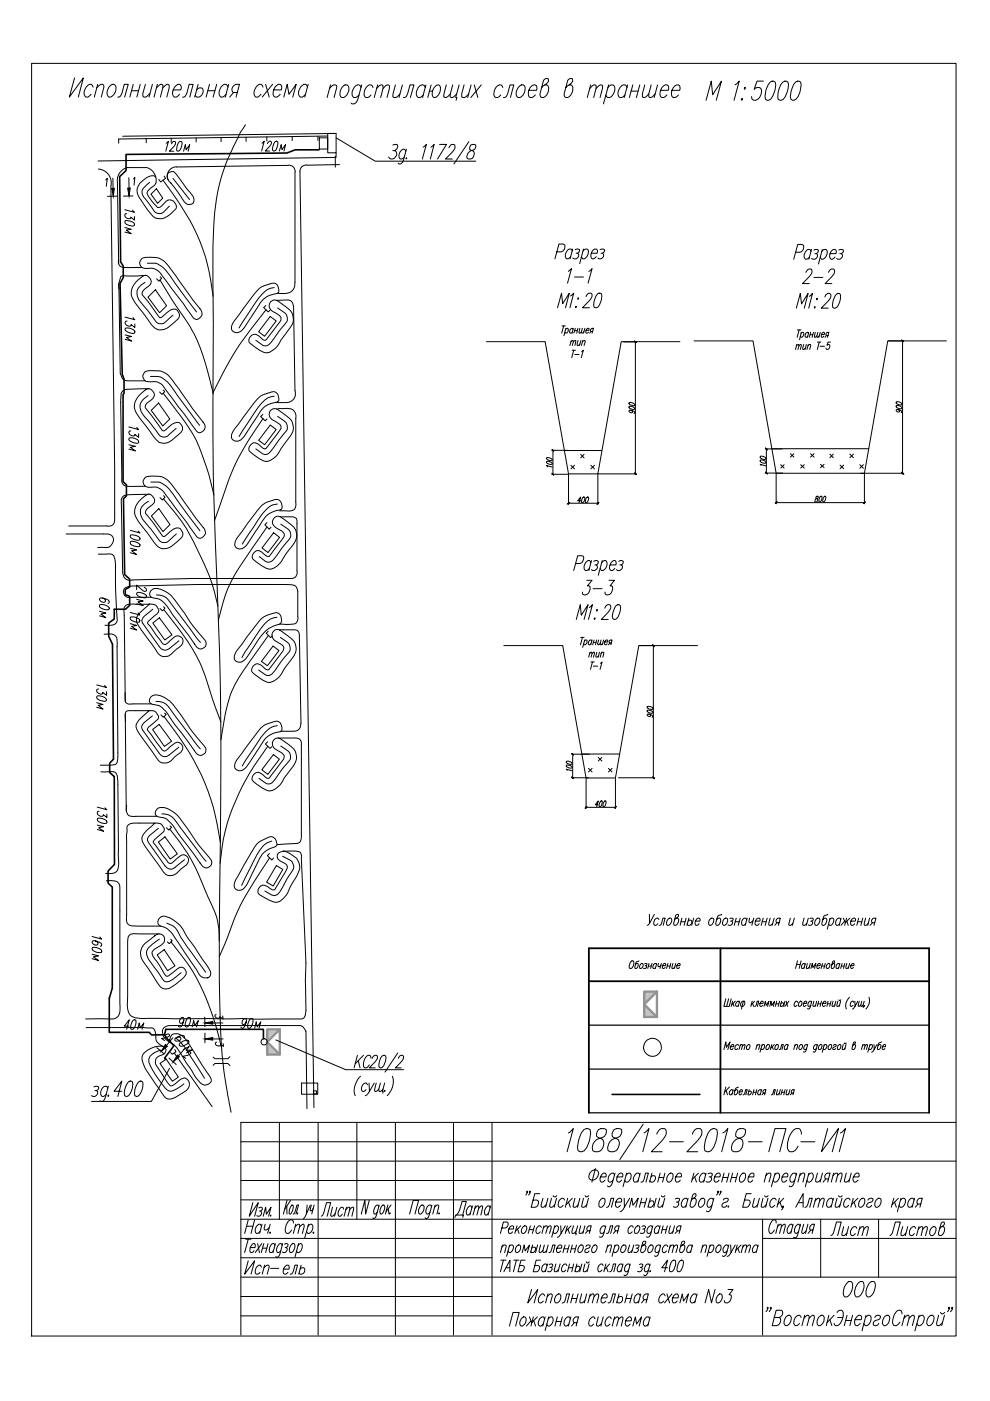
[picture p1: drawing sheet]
<svg xmlns="http://www.w3.org/2000/svg" width="210mm" height="297mm" viewBox="0 0 210 297" stroke-linecap="round" stroke-linejoin="round" font-family="sans-serif">
<path d="M6.7 13.4h196v269.9h-196z" fill="none" stroke="#000" stroke-width=".21"/>
<!-- layer: 0 -->
<g fill="none" stroke="#000" stroke-width=".21">
<path d="M67.7 29.2h1.8v2.4h-1.8zM69.5 28.3h1.8v4.1h-1.8zM71.3 29.2l8.3 5h21.3M63.7 217.4a2.03 2.03 0 0 1 1.1 1.3M36 226.5l-3.9 7h-12.7M58.5 220.5l14.8 6.3h12.3M59.2 238v20.5M63.9 229.6h3.5v2.4h-3.5zM66.5 231.3h.6v.6h-.6zM67.5 238v45.1M75.7 238v20.5M83.8 238v45.1"/>
<path d="M96.2 238v45.1M104.3 238v45.1M123.8 239.5l.5-.2 .8 .2a5.9 5.9 0 0 1-1.2 4.5l-.6 .2-.7-.2a5.9 5.9 0 0 1 1.2-4.5zM126.9 239.5a1.08 1.08 0 0 0-.1 1.6l.6 .3a1.42 1.42 0 0 1 .2 2.3 1.4 1.4 0 0 1-1.9 .3 1.99 1.99 0 0 1 1.4-2.6 1.53 1.53 0 0 0 1.4-1.9l-.4-.2h-.7zM130.2 239.5a1.13 1.13 0 0 0-.1 1.6l1 .5a1.63 1.63 0 0 1-.1 2 1.63 1.63 0 0 1-2 .4 2.24 2.24 0 0 1 2-2.9 1.41 1.41 0 0 0 .8-1.6l-.4-.2h-.7zM136.4 238.4l-5 7.4M150.7 239.5l.5-.2 .8 .2a5.9 5.9 0 0 1-1.2 4.5l-.6 .2-.7-.2a5.9 5.9 0 0 1 1.2-4.5zM156.4 239.5a1.08 1.08 0 0 0-.1 1.6l.6 .3a1.42 1.42 0 0 1 .2 2.3 1.4 1.4 0 0 1-1.9 .3 1.99 1.99 0 0 1 1.4-2.6 1.53 1.53 0 0 0 1.4-1.9l-.4-.2h-.7zM175.5 239.3l-1.3 4.9 3.6-4.9-1.3 4.9M202.7 238h-151.6v45.1M51.1 246.2h151.6M51.1 242.1h53.2"/>
<path d="M51.1 250.3h53.2M51.1 254.4h53.2M51.1 258.5h151.6M52.3 260h1.3M52.6 258.6l-.7 2.9M53.6 255l-.8 2.9 2-2.9-.8 2.9M54 258.6l-.8 2.9M54.9 256.1l.3-.1 .4 .1a.51 .51 0 0 1-.6 .7M55.3 256.8a.63 .63 0 0 1 0 .8 .63 .63 0 0 1-.8 .1M55.4 260l-.2-.4a1.25 1.25 0 0 0-.8 1.9h.3l.4-.4M55.6 259.6l-.6 1.9M55.8 257.9l.5-1.9 .2 1.4 1-1.4-.5 1.9"/>
<path d="M56.2 259.6l-.2 1.1 .4 .1 .7-.5M57.3 259.6l-.6 1.9M57.4 257.6l-.1 .1 .1 .2 .1-.2M60.8 255.7v1.7M60.8 254.5l-.7 2.9M61.6 254.5l-1.3 1.9M61.9 255.5h.2l.1 .4-.1 .7-.4 .7-.3 .1v-.8zM62.2 257.4l.2-.1 .6-1.8h.3l-.5 1.9M62.2 259.3v-.3a.69 .69 0 0 0-.8-.4 .69 .69 0 0 0-.5 .7l-.2 .4a1.6 1.6 0 0 0 .1 1.8 1.05 1.05 0 0 0 1-.7M62.7 259.6l-.5 1.9M63.1 257.1l-.1 .3 .1-.1M65 257.4l-.7 .9"/>
<path d="M65.1 255.5l-.1 1.9 .8-1.9M65.3 260l.5-.4h.3a1.2 1.2 0 0 1-.9 1.9l-.2-.4M65.4 259.6l-.8 2.8M66 255.5l-.2 1.1v.1h.2l.4-.5M66.6 255.5l-.5 1.9M68.1 257.9l.5-.6 .6-2.3h.9l-.7 2.9M70.5 256l-.4 1.7 .4 .2 .5-.6M71.4 256l-.5 1.9M72.9 256.4l-.2-.4a1.26 1.26 0 0 0-.8 1.9h.3l.4-.5M73.3 256.5l.6-.5 .3 .1-.4 1.8M73.5 256l-.5 1.9M74.1 256.5l.6-.5 .3 .1-.4 1.8"/>
<path d="M78.3 254.5l-.8 2.9-.1-2.9-.8 2.9M80.3 255.9l-.2-.4a1.42 1.42 0 0 0-.7 1.9h.2l.4-.4M80.4 255.5l-.8 2.6-.3 .2-.2-.1M81 255.6l.4-.1a1.46 1.46 0 0 1-.7 1.9 1.57 1.57 0 0 1 .3-1.8zM82.2 255.5l-.5 1.9M82.3 256.3l.2 1.1M82.7 257.1l-.1 .3 .1-.1M82.9 255.5l-1 1.4M86.8 257.4l.8-2.9h1.1l-.7 2.9M89.3 255.6l.4-.1a1.28 1.28 0 0 1-.7 1.9 1.33 1.33 0 0 1 .3-1.8zM91.5 255.9l-.2-.4a1.26 1.26 0 0 0-.8 1.9l.4-.1 .3-.3M91.6 255.5l-.8 2.6-.3 .2-.4-.1"/>
<path d="M92.1 256l.5-.5 .4 .1-.4 1.8M92.3 255.5l-.5 1.9M93.1 257.1v.3v-.1M96.4 258.1l.2-.5h1.7l-.2 .5M96.8 257.6a5.1 5.1 0 0 0 1.2-2.9h.9l-.8 2.9M100 256.1l-.2-.4a1.31 1.31 0 0 0-.7 1.9h.2l.5-.4M100.2 255.7l-.6 1.9M100.7 256.2l.5-.5 .3 .1-.4 1.8M100.8 255.7l-.5 1.9M101.5 256.2l.5-.5 .3 .1-.3 1.8M103.9 256.1l-.2-.4a1.31 1.31 0 0 0-.8 1.9h.3l.4-.4M104 255.7l-.5 1.9"/>
<path d="M111.9 252.7l-.2 .1-.1-.1 .2-.2v.5l-.3 .4M112.4 252.7l-.1 .1-.1-.1 .2-.2v.5l-.3 .4M114.4 253.1h-1l-.8 2.9h.9a.88 .88 0 0 0 .6-.7 .88 .88 0 0 0-.3-.9h-.8M115.1 254.1l-.4 1.7 .5 .2 .6-.6M116.2 254.1l-.5 1.9M116.9 254.1l-.3 1.7 .4 .2 .6-.6M117.3 253.5v.1a.44 .44 0 0 0 .7-.1M118 254.1l-.5 1.9M119.7 254.4l-.3-.3a1.17 1.17 0 0 0-.8 1.9h.3l.5-.5M120.4 254.1l-.5 1.9M120.5 240.2l1.1-.9-1.4 4.9M120.5 254.9l.4 1.1"/>
<path d="M121.3 254.1l-1.3 1.3M121.9 254.1l-.4 1.7 .5 .2 .6-.6M123 254.1l-.6 1.9M123.7 254.1l-.4 1.7 .5 .2 .6-.6M124.1 253.5l.2 .3 .5-.3M124.8 254.1l-.5 1.9M125.2 248.6a.96 .96 0 0 1 .8-.6 .96 .96 0 0 1 .9 .6 1.26 1.26 0 0 1-.5 1.3 1.26 1.26 0 0 1-1.4 .1 1.25 1.25 0 0 1 .2-1.4zM126.3 247.7l-.8 2.9M127.3 249.5h1.2a.59 .59 0 0 0-.2-.8 1.2 1.2 0 0 0-.8 1.9h.3l.5-.4M127.5 254.2l.5-.1a1.2 1.2 0 0 1-.8 1.9 1.23 1.23 0 0 1 .3-1.8zM128.6 256l.4-.2 .6-1.7h.5l-.5 1.9M130.3 249.1l-.3-.4a1.17 1.17 0 0 0-.8 1.9h.3l.5-.4"/>
<path d="M130.4 248.7l-.6 2.2a.87 .87 0 0 1-.8 .7l-.2-.2M130.6 254.9h1.1a.54 .54 0 0 0-.1-.8 1.17 1.17 0 0 0-.8 1.9l.5-.2 .2-.3M130.8 249.5h1.2a.59 .59 0 0 0-.2-.8 1.17 1.17 0 0 0-.8 1.9h.3l.5-.4M132.3 254.1l.1 1.9 1.1-1.9M132.4 256a1.21 1.21 0 0 1-.9 .9M132.8 249.1l.2-.3 .5-.1a1.17 1.17 0 0 1-.8 1.9l-.2-.4M132.9 248.7l-.8 2.9M133.4 256l.6-1.9 .2 1.4 1.1-1.4-.5 1.9M135.7 249.1l-.3-.4a1.2 1.2 0 0 0-.9 1.9l.6-.1 .3-.3M135.7 248.7l-.5 1.9M135.8 255h1.1M135.9 250.6l.4-.1 .6-1.8h.6l-.5 1.9"/>
<path d="M136.1 254.1l-.5 1.9M136.5 240.2l1.1-.9-1.3 4.9M137.1 254.1l-.5 1.9M137.6 254.9l.7-.3a.74 .74 0 0 1 .2 1 .74 .74 0 0 1-1 .2l-.1-.1M137.9 254.1l-.5 1.9M138 249.5l.4-.2h.3a.74 .74 0 0 1 .1 1 .74 .74 0 0 1-.9 .2l-.1-.1M138.2 248.7l-.5 1.9M139.1 254.1l-.5 1.9M139.2 240.5a1.25 1.25 0 0 1 2-1 1.56 1.56 0 0 1-.3 1.6l-2.8 3.1h2.3M139.7 249.7h1M139.9 254.1l-.4 1.7 .5 .2 .6-.6M140 248.7l-.5 1.9"/>
<path d="M140.2 253.5l.1 .1a.44 .44 0 0 0 .7-.1M140.9 254.1l-.5 1.9M141 248.7l-.5 1.9M141.9 248.8l.5-.1a1.17 1.17 0 0 1-.8 1.9 1.23 1.23 0 0 1 .3-1.8zM142 242.1h2.9M143.2 254.2l.3-.1 .6 .1-.2 .5-.5 .2M143.3 249.5h1.1a.59 .59 0 0 0-.2-.8 1.2 1.2 0 0 0-.8 1.9l.6-.1 .2-.3M143.7 254.9a.68 .68 0 0 1 0 .9 .68 .68 0 0 1-.9 0M145.8 254.4l-.3-.3a1.2 1.2 0 0 0-.8 1.9l.6-.2 .2-.3M145.9 254.1l-.5 1.9M146.8 240.5a1.21 1.21 0 0 1 1.9-1 1.56 1.56 0 0 1-.3 1.6l-2.8 3.1h2.3M147.1 254.1h.2a1.17 1.17 0 0 1-.8 1.9l-.2-.6 .6-2 .3-.3 .3 .1a.91 .91 0 0 1-.7 1l-.2 .2"/>
<path d="M147.1 248.7l-.5 1.9M147.3 249.5l.4 1.1M148.1 248.7l-1.4 1.4M148.4 254.4l.5-.3h.3a1.17 1.17 0 0 1-.8 1.9 1.06 1.06 0 0 1 0-1.6zM149.6 249.1l-.3-.4a1.2 1.2 0 0 0-.8 1.9h.3l.5-.4M149.7 248.7l-.5 1.9M150.1 248.8l.4-.1 .5 .1a.56 .56 0 0 1-.7 .7M150.6 249.5a.67 .67 0 0 1 0 1 .67 .67 0 0 1-.9 0M151.3 254.4l-.3-.3a1.2 1.2 0 0 0-.8 1.9h.3l.5-.5M151.4 254.1l-.8 2.5-.4 .3-.4-.1M151.5 249.5h1.1a.54 .54 0 0 0-.1-.8 1.17 1.17 0 0 0-.8 1.9l.5-.1 .3-.3M152.3 252.7l-.1 .1v-.3a.73 .73 0 0 1-.3 .9"/>
<path d="M152.9 252.7l-.1 .1-.1-.1 .1-.2 .1 .2-.4 .7M153.3 240.2l1-.9-1.3 4.9M153.3 249.7h1M153.3 254.4a.71 .71 0 0 1 1.1-.2v.2l-.4 .5a.93 .93 0 0 0-1 .6l.1 .3a.64 .64 0 0 0 1-.3M153.5 248.7l-.5 1.9M154.4 255.7l-.1 .1 .1 .2 .1-.2M154.6 248.7l-.5 1.9M155.1 249.7h1M155.3 248.7l-.5 1.9M156.4 248.7l-.5 1.9M157.3 248.8l.5-.1a1.2 1.2 0 0 1-.8 1.9 1.23 1.23 0 0 1 .3-1.8zM158.7 249.5h1.1a.59 .59 0 0 0-.1-.8 1.2 1.2 0 0 0-.9 1.9h.3l.5-.4"/>
<path d="M158.7 242.1h2.9M159.3 253.1h-1.1l-.7 2.9h.8a.9 .9 0 0 0 .4-1.6h-.9M159.9 254.1l-.3 1.7 .4 .2 .7-.6M161 254.1l-.5 1.9M161.7 258.5v24.6M161.8 254.1l-.4 1.7 .5 .2 .6-.6M162.1 253.5l.2 .3 .6-.3M162.4 249.3l.6-.6 .4 .1-.4 1.8M162.5 248.7l-.5 1.9M162.8 254.1l-.5 1.9M163 244.2l1.3-4.9h2.3l-1.3 4.9M164.2 249.1l.3-.3 .5-.1a1.17 1.17 0 0 1-.8 1.9l-.3-.4"/>
<path d="M164.4 248.7l-.9 2.9M164.6 254.4l-.3-.3a1.2 1.2 0 0 0-.8 1.9h.3l.5-.5M164.6 259.3l-.1-.5-.5-.2a2.44 2.44 0 0 0-.7 2.9 1.05 1.05 0 0 0 .9-.7M165 259.6l-.5 1.9M165.2 254.1l-.5 1.9M165.4 254.9l.3 1.1M165.8 249.5h1.2a.59 .59 0 0 0-.2-.8 1.2 1.2 0 0 0-.8 1.9l.6-.1 .2-.3M166.1 255.8l-.1 .2v-.3v.4l-.3 .4M166.2 254.1l-1.3 1.3M168.1 260l-.2-.4a1.31 1.31 0 0 0-.8 1.9h.3l.4-.4M168.2 259.6l-.5 1.9M168.7 256l1.6-2.9v2.9"/>
<path d="M168.8 249.1l-.3-.4a1.2 1.2 0 0 0-.8 1.9h.3l.5-.4M168.9 248.7l-.6 2.2a.87 .87 0 0 1-.8 .7l-.2-.2M169.3 255h.9M169.6 249.3l.6-.6 .4 .1-.4 1.8M169.6 260l-.2-.4a1.32 1.32 0 0 0-.7 1.9h.2l.4-.4M169.7 248.7l-.5 1.9M169.7 259.6l-.7 2.6a.44 .44 0 0 1-.8 .1M169.8 242.1h3M169.9 240.5v-.5l-.5-.7a1.67 1.67 0 0 0-1.8 1.2 3 3 0 0 0-.2 3.7 1.59 1.59 0 0 0 1.8-1.2M170.4 259.6l-.4 1.7 .4 .2 .5-.5M170.7 256l.3-.2 .6-1.7h.6l-.5 1.9M171.3 259.6l-.5 1.9"/>
<path d="M171.4 249.1l.5-.4h.3a1.2 1.2 0 0 1-.8 1.9l-.3-.4M171.5 248.7l-.8 2.9M172.8 254.6l.7-.5 .3 .1-.4 1.8M173 254.1l-.6 1.9M173.3 248.7l-.4 1.8 .5 .1 .6-.5M173.8 254.6l.6-.5 .4 .1-.4 1.8M174 258.5v12.3M174.4 248.7l-.5 1.9M175.1 250l-.6 .6M175.7 250h-.6l-.2-.6 .3-.6 .8-.1-.5 1.9M176.6 254.4l-.3-.3a1.17 1.17 0 0 0-.8 1.9h.3l.5-.5M176.6 249.3l.7-.6 .3 .1-.4 1.8"/>
<path d="M176.7 254.1l-.5 1.9M176.8 248.7l-.6 1.9M177.5 254.1l-.4 1.7 .4 .2 .7-.6M177.6 249.3l.6-.6 .3 .1-.3 1.8M177.8 253.5l.2 .3 .6-.3M178.2 240.2l1.1-.9-1.4 4.9M178.5 254.1l-.5 1.9M179.4 248.7l-.4 1.8 .5 .1 .6-.5M180.2 254.4l-.3-.3a1.17 1.17 0 0 0-.7 1.9l.5-.2 .2-.3M180.5 248.7l-.5 1.9M180.9 254.1l-.5 1.9M180.9 249.5h1.2a.59 .59 0 0 0-.2-.8 1.2 1.2 0 0 0-.8 1.9h.3l.5-.4"/>
<path d="M181.1 254.9l.4 1.1M181.9 254.1l-1.4 1.3M182.6 254.2l.5-.1a1.2 1.2 0 0 1-.8 1.9 1.23 1.23 0 0 1 .3-1.8zM184 254.4a.71 .71 0 0 1 1.1-.2v.2l-.4 .5a.93 .93 0 0 0-1 .6l.1 .3a.64 .64 0 0 0 1-.3M185.8 254.4l.2-.2 .5-.1a1.17 1.17 0 0 1-.8 1.9 1.06 1.06 0 0 1 .1-1.6zM186.3 258.5v12.3M189.5 254.1l-.5 1.9M189.7 254.9l.3 1.1M190.5 254.1l-1.3 1.3M190.9 254.4l.5-.3h.3a1.17 1.17 0 0 1-.8 1.9l-.3-.5M191 254.1l-.7 2.8M193.8 254.4l-.3-.3a1.2 1.2 0 0 0-.8 1.9h.3l.5-.5"/>
<path d="M193.9 254.1l-.5 1.9M194.6 255.3l-.5 .7M195.2 255.3h-.6l-.2-.6 .6-.6h.6l-.6 1.9M51.1 270.8h151.6M51.1 262.6h53.2M51.1 266.7h53.2M51.1 274.9h53.2M51.1 279h53.2M52.1 262.7h1.1M52.6 267.3l-.7 2.8 2.1-2.8-.8 2.8M52.6 262.7l-.7 2.9M53.1 264.5h1v-.5l-.2-.3a1.28 1.28 0 0 0-.7 1.9h.2l.5-.4"/>
<path d="M54.6 263.7l.4 1.9M55.4 268.7l-.2-.5a1.22 1.22 0 0 0-.8 1.9h.3l.4-.3M55.5 263.7l-1.4 1.9M55.7 264.6h.9M55.9 263.7l-.5 1.9M56 268.8l.6-.6h.3l.1 .2-.3 1.7M56.1 268.2l-.5 1.9M56.8 263.7l-.5 1.9M57.3 261.2l-.1 .1v.2l.2-.2M57.4 268.9h1.7M58.3 264.1l-.2-.4a1.28 1.28 0 0 0-.8 1.9h.2l.5-.4M58.4 263.7l-.5 1.9"/>
<path d="M59.8 264.1l-.2-.4a1.28 1.28 0 0 0-.7 1.9h.2l.4-.4M59.9 263.7l-.7 2.6-.3 .2-.4-.1M60.1 269.1h1.2v-.6l-.2-.3a1.22 1.22 0 0 0-.8 1.9h.3l.5-.3M60.3 263.8l.3-.1 .5 .1a.6 .6 0 0 1-.6 .7M60.7 264.5a.62 .62 0 0 1 0 .8 .62 .62 0 0 1-.8 .1M61.5 270.1l.4-.1 .3-.4 .3-1.4h.6l-.5 1.9M61.9 263.8l.4-.1a1.32 1.32 0 0 1-.7 1.9 1.34 1.34 0 0 1 .3-1.8zM62.6 260.1l.6-.5 .4 .1-.4 1.8M63.2 264.1l.2-.3 .5-.1a1.26 1.26 0 0 1-.8 1.9l-.2-.4M63.3 263.7l-.8 2.8M63.5 260.1l.6-.5 .4 .1-.4 1.8M63.6 269.1a.55 .55 0 0 1 .8-.3 .55 .55 0 0 1 .2 .8 .64 .64 0 0 1-.5 .5 .64 .64 0 0 1-.7-.2"/>
<path d="M63.9 268.2l-.6 1.9M66.5 261.2l-.1 .1v.2l.2-.2M110.5 279.6l.5-.4h.3a1.2 1.2 0 0 1-.8 1.9 1.06 1.06 0 0 1 0-1.5zM112.2 279.2l.5 1.2 1.2-1.2M112.7 273.4l-.8 2.8 2.1-2.8-.7 2.8M113.1 279.2l-.5 1.9M115.5 274.8l-.3-.5a1.22 1.22 0 0 0-.8 1.9h.3l.5-.3M115.5 279.6l-.3-.4a1.25 1.25 0 0 0-.8 1.9h.3l.5-.4M115.6 279.2l-.5 1.9M116 274.9l.6-.6h.3l.2 .2-.4 1.7M116.2 274.3l-.5 1.9M116.2 279.6l.5-.4h.3a1.25 1.25 0 0 1-.8 1.9l-.3-.4"/>
<path d="M116.3 279.2l-.7 2.9M118.1 274.5l.5-.2a1.17 1.17 0 0 1-.8 1.9 1.18 1.18 0 0 1 .3-1.7zM118.2 279.2l-.5 1.9M119.2 276.2l.4-.1 .2-.4 .4-1.4h.5l-.5 1.9M119.2 279.2l-.5 1.9M120.9 279.6l-.2-.4a1.2 1.2 0 0 0-.8 1.9h.2l.5-.4M121 279.2l-.5 1.9M121.3 275.3h1M121.5 274.3l-.5 1.9M122.6 274.3l-.5 1.9M123.3 274.3l-.3 1.8 .4 .1 .6-.5M124.4 274.3l-.5 1.9"/>
<path d="M125 274.9l.6-.6 .4 .2-.4 1.7M125.2 274.3l-.6 1.9M126 274.9l.6-.6 .3 .2-.4 1.7M126.2 279.6l-.3-.4a1.2 1.2 0 0 0-.8 1.9h.3l.5-.4M126.8 279.2l-.3 1.8 .4 .1 .7-.5M127.5 275.2h1.2v-.6l-.2-.3a1.22 1.22 0 0 0-.8 1.9h.3l.5-.3M127.9 279.2l-.5 1.9M128.9 276.2l.4-.1 .3-.4 .3-1.4h.6l-.5 1.9M129.6 279.6l-.3-.4a1.25 1.25 0 0 0-.8 1.9h.3l.5-.4M130.1 279.8l.7-.6 .3 .2-.4 1.7M130.3 279.2l-.5 1.9M131 275.2a.55 .55 0 0 1 .8-.3 .55 .55 0 0 1 .2 .8 .64 .64 0 0 1-.5 .5 .64 .64 0 0 1-.7-.2"/>
<path d="M131.1 279.8l.7-.6 .3 .2-.4 1.7M131.2 274.3l-.5 1.9M132.7 275.3h1.1M133 274.3l-.5 1.9M134 274.3l-.5 1.9M135.7 274.8l-.2-.5a1.22 1.22 0 0 0-.8 1.9h.3l.4-.3M135.9 274.3l-.5 1.9M136.6 275.6l-.6 .6M137.2 275.6l-.8-.2v-.5a.95 .95 0 0 1 1.1-.6l-.5 1.9M137.7 279.6l-.2-.4a1.25 1.25 0 0 0-.8 1.9h.3l.5-.4M137.9 279.2l-.6 1.9M141 274.8l-.3-.5a1.22 1.22 0 0 0-.8 1.9h.3l.5-.3"/>
<path d="M141.4 274.3l.6 1.9M142.5 274.3l-1.6 1.9M142.6 275.2h1.2v-.6l-.2-.3a1.22 1.22 0 0 0-.8 1.9h.3l.5-.3M144.2 276.2l.5-1.9 .2 1.6 1.1-1.6-.5 1.9M147.7 274.8l-.3-.5a1.22 1.22 0 0 0-.8 1.9h.3l.5-.3M147.8 274.3l-.5 1.9M151.6 273.4l-.8 2.8-.5-2.8-.8 2.8M152.1 274.8l.5-.5h.3a1.2 1.2 0 0 1-.8 1.9 .99 .99 0 0 1 0-1.4zM154.4 273.4h1l-.8 1.1 .4 .1a1.09 1.09 0 0 1-.2 1.2 1.09 1.09 0 0 1-1.2 .3v-.4M161.7 262.6h41M162.8 277.3l-.1 .2-.1-.2 .2-.1v.1l-.4 .8M163.5 277.3l-.2 .2 .1-.3a.84 .84 0 0 1-.3 .9"/>
<path d="M164.1 279.3h1.1l.2 .2a1.15 1.15 0 0 1-.7 1.6h-1l.9-3.3h1a.82 .82 0 0 1 .3 .9 .82 .82 0 0 1-.7 .6M164.8 260.1l.6-.5 .3 .1-.4 1.8M165.7 260.1l.5-.5 .3 .1-.4 1.8M166.6 279.3l.5-.4h.3a1.38 1.38 0 0 1-.8 2.2 .91 .91 0 0 1-.3-1.3zM169.9 279.3l-.4-.4a1.38 1.38 0 0 0-.9 2.2h.4l.5-.5M170.4 279.5l.8-.6 .3 .1-.4 2.1M170.6 278.9l-.6 2.2M171.5 279.5l.8-.6 .3 .1-.4 2.1M171.9 260.8l-.6 .7M172.4 260.8l-.7-.1v-.6a.91 .91 0 0 1 1-.5l-.5 1.9M173.5 279.3l.6-.4h.4a1.38 1.38 0 0 1-1 2.2 1.21 1.21 0 0 1 0-1.8zM175.7 278.9l-.5 2.2"/>
<path d="M176 279.8l.4 1.3M176.2 262l.5-.6 .6-2.3h1.1l-.8 2.9M176.8 278.9l-1.4 1.5M177.5 278.3l.5-.5h.4a1.99 1.99 0 0 1-.1 2.5 .94 .94 0 0 1-1.3 .6l-.2-.3M177.6 279.3h1.1M178.9 260.1l-.4 1.7 .5 .2 .6-.6M179.3 280h1.2M179.6 278.9l-.6 2.2M179.8 271.8l.6-.1a2.13 2.13 0 0 1-.3 2.8 .75 .75 0 0 1-1.1 .3 2.83 2.83 0 0 1 .8-3zM179.9 260.1l-.5 1.9M180.8 278.9l-.6 2.2M181.3 279.8h1.3a.57 .57 0 0 0 .1-.6 .57 .57 0 0 0-.6-.3 1.48 1.48 0 0 0-.6 2.2h.3l.6-.5"/>
<path d="M181.7 260.4l-.3-.3a1.2 1.2 0 0 0-.8 1.9h.3l.5-.5M181.8 272.2l.6-.5h.5a2.33 2.33 0 0 1-.9 3.3h-.5a2.13 2.13 0 0 1 .3-2.8zM182.2 260.6l.6-.5 .3 .1-.3 1.8M182.3 260.1l-.5 1.9M183.1 260.6l.7-.5 .3 .1-.4 1.8M183.5 279.3l.6-.4h.3a1.38 1.38 0 0 1-.9 2.2l-.4-.5M183.6 278.9l-.8 3.3M184.5 271.8l.8-.1a2.44 2.44 0 0 1-.9 3.3h-.4a2.13 2.13 0 0 1 .2-2.8zM185.5 279.3a.74 .74 0 0 1 1.2-.3l-.2 .7a1.55 1.55 0 0 0-1.4 .9l.1 .3a.71 .71 0 0 0 1.1-.3M187.4 279.3l.6-.4h.3a1.38 1.38 0 0 1-.9 2.2 .91 .91 0 0 1-.2-1.3zM188.7 262l.5-.6 .6-2.3h1.1l-.8 2.9M191.2 278.6l-.1-.7a.98 .98 0 0 0-1.4 .7 1.99 1.99 0 0 0-.1 2.5 1.22 1.22 0 0 0 1.2-.8"/>
<path d="M191.4 260.1l-.4 1.7 .4 .2 .7-.6M191.7 279.5l.7-.6 .4 .1-.5 2.1M191.8 278.9l-.6 2.2M192.5 260.1l-.5 1.9M192.8 279.5l.7-.6 .4 .1-.5 2.1M194.2 260.4l-.3-.3a1.17 1.17 0 0 0-.8 1.9h.3l.5-.5M194.7 260.6l.6-.5 .4 .1-.4 1.8M194.7 279.3l.6-.4h.3a1.38 1.38 0 0 1-.9 2.2l-.3-.5M194.8 260.1l-.5 1.9M194.9 278.9l-.9 3.3M195.6 260.6l.7-.5 .3 .1-.4 1.8M196.8 279.3l.6-.4h.3a1.38 1.38 0 0 1-.9 2.2 .91 .91 0 0 1-.2-1.3z"/>
<path d="M197.7 260.2l.5-.1a1.18 1.18 0 0 1-.8 1.9 1.17 1.17 0 0 1 .3-1.8zM199 278.9l-.4 2 .2 .2h.3l.7-.7M199.4 278.3l.3 .3 .6-.3M199.7 260.1h.3a1.18 1.18 0 0 1-.8 1.9l-.2-.6 .5-2 .4-.3 .3 .1a.91 .91 0 0 1-.7 1l-.3 .2M200.3 278.9l-.6 2.2M201.3 277.3l-.1 .2-.1-.2 .1-.1a.84 .84 0 0 1-.3 .9M202 277.3l-.2 .2-.1-.2 .2-.1a.79 .79 0 0 1-.4 .9M108 281.1l.8-2.8h1.3l-.8 2.8M112.6 280l-1 1.1M113.2 280l.4 1.1M117.9 280.2h1.1M121.8 280.4l-.6 .7"/>
<path d="M122.3 280.4l-.7-.1v-.5l.5-.6h.6l-.6 1.9M132.6 280h1.2l.1-.5-.2-.3a1.2 1.2 0 0 0-.8 1.9h.3l.4-.4M134.2 281.1l.5-1.9 .3 1.5 1-1.5-.5 1.9"/>
<circle cx="138.3" cy="222" r="1.9"/>
</g>
<g fill="none" stroke="#000" stroke-width=".21">
<path d="M109.6 259.9l-.5 1.6M110.4 259.9l-1.1 1.1M112.5 259.9l-.5 1.6M113.3 259.9l-.4 1.6M115.3 259.9l-.4 1.6M117.6 259.9l-.6 2.4M118.9 259.9l.1 1.6 .9-1.6M120.3 259.9l-.4 1.6M121.1 259.9l-1.1 1.1M121.6 259.9l-.3 1.5 .3 .1 .5-.5M122.5 259.9l-.5 1.6h.2l-.1 .3M123.1 259.9l-.3 1.5h.6l.3-.4"/>
<path d="M124 259.9l-.4 1.6M128.5 259.9l-.7 2.2-.3 .2-.4-.1M138.4 259.9l-.5 1.9-.3 .4h-.6M140 259.9l-.5 1.6M140.6 259.9l-.4 1.6M141.5 259.9l-.4 1.6M142.1 259.9l-.3 1.5h.6l.3-.4M143 259.9l-.4 1.6M106.2 267.2h1.1M106.4 260.4h.7l.4-.3a.6 .6 0 0 0 0-1h-.8l-.6 2.4M106.4 264.4l.5-.4h.4l-.3 1.6M106.5 264l-.4 1.6"/>
<path d="M106.7 267.2l-.6 2.4M106.8 269.6l1.3-2.4v2.4M107.3 268.8h.8M107.9 260.6h1v-.5l-.2-.2a.99 .99 0 0 0-.7 1.6l.5-.1 .2-.2M108 264.3l.2-.3h.4a1.05 1.05 0 0 1-.6 1.6l-.3-.4M108 264l-.6 2.4M108.9 267.2h1.1M109.5 264.3l.4-.3h.3a1 1 0 0 1-.7 1.6l-.2-.4zM109.5 267.2l-.6 2.4M109.7 260.6l.3 .9M110.7 265.6l.4-1.6 .3 1.2 .9-1.2-.5 1.6M110.8 260.2l.4-.3h.3a1.03 1.03 0 0 1-.7 1.6 .8 .8 0 0 1 0-1.3z"/>
<path d="M111.4 267.2h-.9l-.7 2.4h.7l.4-.2a.78 .78 0 0 0 .2-1l-.9-.1M112.2 260.7h.9M112.7 264.6l.6-.2a.62 .62 0 0 1 .1 .9 .62 .62 0 0 1-.8 .1l-.1-.1M112.9 264l-.4 1.6M114 264l-.4 1.6M114.6 264l-.3 1.4 .3 .2 .5-.5M114.6 267.2h-.9l-.7 2.4h.8l.3-.2a.78 .78 0 0 0 .2-1l-.9-.1M114.8 260.2l-.3-.3a1.03 1.03 0 0 0-.7 1.6l.5-.1 .2-.2M115.2 260.4l.6-.5 .2 .1-.3 1.5M115.4 264l-.3 1.4 .3 .2 .5-.5M116 268.3l-.2-.3a1.03 1.03 0 0 0-.7 1.6h.2l.4-.3M116 260.4l.6-.5 .3 .1-.4 1.5"/>
<path d="M116.1 268l-.5 1.6M116.2 264l-.4 1.6M116.4 265.6l.3-.2 .5-1.4h.5l-.4 1.6M116.4 268.1l.3-.1 .5 .1a.49 .49 0 0 1-.6 .6M116.9 268.7a.56 .56 0 0 1-.1 .8 .56 .56 0 0 1-.7 0M117.5 260.2l.7-.3a.99 .99 0 0 1-.7 1.6l-.2-.3M117.9 268l-.4 1.5 .4 .1 .5-.4M118.1 264.6h1a.45 .45 0 0 0-.2-.6 1.03 1.03 0 0 0-.7 1.6h.3l.4-.4M118.8 268l-.5 1.6M119 261.5l-.5 .7-.3 .1M119.6 264.8h.9M119.8 264l-.4 1.6"/>
<path d="M120.2 268.3l-.3-.3a1.08 1.08 0 0 0-.6 1.6h.2l.4-.3M120.4 260.6l.3 .9M120.5 268.8h.9M120.7 264l-.5 1.6M120.7 268l-.4 1.6M121.1 264.8h.9M121.3 264l-.4 1.6M121.6 268l-.4 1.6M122.1 268.7l.6-.3a.63 .63 0 0 1 .1 .9 .63 .63 0 0 1-.8 .2l-.1-.1M122.2 264l-.4 1.6M122.3 268l-.4 1.6M123 264h.5a1.05 1.05 0 0 1-.7 1.6 1.01 1.01 0 0 1 .2-1.6z"/>
<path d="M123.4 268l-.5 1.6M124 268l-.3 1.5 .4 .1 .5-.4M124.2 264.3a.61 .61 0 0 1 .9-.3l-.1 .5-.8 .4-.2 .5a.57 .57 0 0 0 .9-.2M124.3 267.5l.2 .3 .4-.3M124.6 261l-.5 .5M124.9 268l-.4 1.6M125.1 261h-.5l-.2-.6 .5-.5h.5l-.5 1.6M125.9 264h.4a1 1 0 0 1-.6 1.6 1.07 1.07 0 0 1 .2-1.6zM127.9 268.3l-.3-.3a1.03 1.03 0 0 0-.6 1.6h.2l.4-.3M128.4 260.2l-.3-.3a1.03 1.03 0 0 0-.7 1.6l.5-.1 .2-.2M128.5 268l-.5 1.6M128.6 261.5l.4-.1 .4-1.5h.5l-.4 1.6"/>
<path d="M128.6 268.7l.3 .9M128.7 264.4l.6-.4h.3l-.3 1.6M128.9 264l-.5 1.6M129.3 269.6l.3-.1 .2-.3 .3-1.2h.5l-.5 1.6M129.3 268l-1.1 1.2M130.3 264.3l.2-.3h.5a1 1 0 0 1-.7 1.6l-.2-.4M130.4 264l-.6 2.4M130.5 261l-.4 .5M131 261h-.5l-.2-.5 .3-.5 .7-.1-.4 1.6M132 268.3l-.2-.3a1.04 1.04 0 0 0-.7 1.6l.4-.1 .3-.2M132.1 264h.4a1.05 1.05 0 0 1-.7 1.6l-.2-.4v-.3zM132.1 268l-.4 1.6"/>
<path d="M133.5 264l-.3 1.4 .3 .2 .5-.5M133.5 268.3l-.2-.3a1.03 1.03 0 0 0-.7 1.6h.3l.4-.3M133.6 268l-.4 1.8a.71 .71 0 0 1-.8 .6l-.1-.1M134.3 260.2l-.3-.3a.99 .99 0 0 0-.6 1.6h.2l.4-.3M134.4 264l-.5 1.6M134.8 264h.7a.49 .49 0 0 1-.6 .6M135 260l.4-.1a1.03 1.03 0 0 1-.6 1.6 .97 .97 0 0 1 .2-1.5zM135.1 264.6a.55 .55 0 0 1 .1 .8 .55 .55 0 0 1-.8 0M135.6 268.1l.2-.1 .5 .1-.1 .5-.5 .1M135.9 268.7a.55 .55 0 0 1 .1 .8 .55 .55 0 0 1-.8 0M136.1 260l.3-.1 .4 .1-.1 .5-.4 .1M136.5 264h.2a1 1 0 0 1-.7 1.6l-.2-.5 .5-1.7 .3-.2h.3a.78 .78 0 0 1-.6 .8l-.2 .3"/>
<path d="M136.5 260.6l.2 .4a.63 .63 0 0 1-1 .4M137.8 268.3l-.3-.3a1.08 1.08 0 0 0-.7 1.6h.3l.4-.3M137.8 264h.4a1 1 0 0 1-.6 1.6 1.07 1.07 0 0 1 .2-1.6zM137.9 268l-.6 1.8a.71 .71 0 0 1-.7 .6l-.1-.1M137.9 269.4l-.1 .2 .1-.1M138.3 260.2l-.2-.3a.99 .99 0 0 0-.7 1.6l.5-.1 .2-.2M139.8 260.2l-.2-.3a.99 .99 0 0 0-.6 1.6h.2l.4-.3M140 264.3l-.1-.3a.9 .9 0 0 0-.9 .5 .9 .9 0 0 0 .1 1.1h.3l.4-.4M140.1 264l-.5 1.8a.71 .71 0 0 1-.7 .6l-.1-.2M140.4 260.7h.9M141.5 268.8h-1.2l1.2-1.6-.6 2.4M141.6 264.3l-.3-.3a.99 .99 0 0 0-.7 1.6h.3l.4-.4"/>
<path d="M142 264.4l.3-.4h.5l-.3 1.6M142.1 264l-.4 1.6M142.6 267.3l.4-.1a1.11 1.11 0 0 1 .1 1.4l-.5 .9-.4 .1a1.11 1.11 0 0 1-.1-1.4zM142.8 264.4l.3-.4h.6l-.4 1.6M143.7 261l-.6 .5M144.1 261h-.4l-.3-.5 .5-.6h.5l-.4 1.6M144.2 267.3l.3-.1 .3 .1a2.34 2.34 0 0 1-.8 2.3l-.4-.1a2.7 2.7 0 0 1 .6-2.2zM144.7 264h.3a1 1 0 0 1-.7 1.6l-.2-.5 .4-1.7 .4-.2h.3a.78 .78 0 0 1-.7 .8l-.2 .3M146.7 264.3v-.3a.95 .95 0 0 0-1 .4 .95 .95 0 0 0 0 1l.4 .2 .4-.4M146.8 264l-.4 1.6M148.9 264.4l.5-.4h.4l-.3 1.6M149 264l-.4 1.6"/>
<path d="M150.5 264.3l.2-.3h.4a1 1 0 0 1-.7 1.6l-.2-.4M150.6 264l-.7 2.4M152 264.3l.4-.3h.3a1 1 0 0 1-.7 1.6l-.3-.4zM154.4 264.3l-.2-.3a.99 .99 0 0 0-.7 1.6h.3l.4-.4M154.5 264l-.5 1.8a.71 .71 0 0 1-.7 .6l-.1-.2M154.9 264l.1 1.6 .9-1.6M155 265.6l-.3 .4-.5 .4M156.3 264l-.4 1.6M156.4 264.6l.4 1M157.1 264l-1.1 1.1M157.5 264.4l.3-.4h.5l-.3 1.6M157.6 264l-.4 1.6"/>
<path d="M158.3 264.4l.5-.4h.3l-.3 1.6M160.7 264.3l-.2-.3a.94 .94 0 0 0-.9 .5 .94 .94 0 0 0 0 .9l.4 .2 .4-.4M160.8 264l-.5 1.6"/>
</g>
<g fill="none" stroke="#000" stroke-width=".21">
<path d="M15.8 16.5l-1.1 4.1 3-4.1-1.1 4.1M19.7 18.5l-.3-.6a1.75 1.75 0 0 0-1.4 2.5l.2 .2h.4l.7-.6M20.5 18.6l.9-.7h.4l.2 .2v.4l-.5 2.1M20.7 17.9l-.7 2.7M23.1 18.5l.7-.6h.4a1.7 1.7 0 0 1-.4 2.5l-.3 .2h-.4a1.19 1.19 0 0 1-.3-1.5zM27.9 19.2h1.5M28.3 17.9l-.8 2.7M29.7 17.9l-.7 2.7M30.8 17.9l-.5 1.9v.6l.2 .2h.4l.9-.8M32.3 17.9l-.7 2.7M33.2 18.6l.9-.7 .5 .2-.6 2.5M33.4 17.9l-.7 2.7"/>
<path d="M34.5 18.6l.9-.7 .5 .2v.5l-.5 2M36.7 19.1h1.6a.87 .87 0 0 0-.2-1.2 1.75 1.75 0 0 0-1.3 2.5l.2 .2h.4l.7-.6M41.7 19.1a.76 .76 0 0 1 1.1-.4 .76 .76 0 0 1 .2 1.1 .88 .88 0 0 1-.7 .8 .88 .88 0 0 1-.9-.4M42 17.9l-.7 2.7M44.1 19.2h1.5M44.4 17.9l-.7 2.7M45.9 17.9l-.7 2.7M48.3 18.5l-.4-.6a1.72 1.72 0 0 0-1.4 2.3l.3 .4h.4l.7-.6M48.5 17.9l-.7 2.7M49.5 19.6l-.8 1M50.3 19.6h-.8a1 1 0 0 1-.3-1 1 1 0 0 1 .8-.7h.8l-.7 2.7M55.8 18.5l-.4-.6a1.75 1.75 0 0 0-1.4 2.5l.2 .2h.5l.6-.6"/>
<path d="M56.3 17.9l.8 2.7M57.8 17.9l-2.2 2.7M58 19.1h1.7a.93 .93 0 0 0-.3-1.2 1.75 1.75 0 0 0-1.3 2.5l.2 .2h.4l.7-.6M65.2 18.5l-.4-.6a1.77 1.77 0 0 0-1.4 2.3l.3 .4h.4l.7-.6M65.3 17.9l-.7 2.7M69.9 18.8l.9-.8h.4l.2 .2-.6 2.5M70.1 18l-.7 2.7M72.9 18.2l.7-.2a1.67 1.67 0 0 1-1.2 2.7 1.76 1.76 0 0 1 .5-2.5zM76.6 18.6l-.5-.6a1.68 1.68 0 0 0-1.1 2.7l.7-.2 .4-.4M76.7 18l-.8 3.1-.3 .5a.74 .74 0 0 1-1.2 .3M79.1 18.6l-.4-.6a1.67 1.67 0 0 0-1.1 2.7l.7-.2 .4-.4M79.9 18.8l.8-.8 .5 .2v.6l-.5 1.9"/>
<path d="M80.1 18l-.8 2.7M81.2 18.8l.9-.8 .5 .2v.6l-.5 1.9M83.8 18l-.5 2.5 .6 .2 .9-.8M85.3 18l-.7 2.7M90.1 18.6l-.1-.4-.2-.2a1.66 1.66 0 0 0-1.4 2.3l.3 .4h.3l.8-.6M90.3 18l-.7 2.7M91 19.3h.7a1.56 1.56 0 0 1 1.3-1.3 1.76 1.76 0 0 1-.4 2.5l-.6 .2a1.06 1.06 0 0 1-.3-1.4M91.4 18l-.7 2.7M94.6 18l-.5 2.5 .5 .2 .9-.8M96 18l-.6 2.5 .5 .2 .9-.8M97.3 18l-.7 2.7h.3l-.2 .6M98.4 18l-.5 1.9v.6l.6 .2 .9-.8"/>
<path d="M99.9 18l-.7 2.7M100.6 18l.7 2.7M102 18l-2.2 2.7M106.6 18.6l-.4-.6a1.71 1.71 0 0 0-1.3 2.5l.6 .2 .7-.6M110.3 18.2l.7-.2a1.67 1.67 0 0 1-1.2 2.7 1.67 1.67 0 0 1 .5-2.5zM112.1 19.1h1.7a.73 .73 0 0 0 0-.7 .73 .73 0 0 0-.7-.4 1.95 1.95 0 0 0-.9 2.5l.6 .2 .7-.6M115.5 18h.5a1.67 1.67 0 0 1-1.2 2.7l-.2-.2-.1-.6 .7-2.9 .6-.3h.4l.1 .1a1.35 1.35 0 0 1-1.1 1.4l-.3 .4M120.7 18h.4a1.67 1.67 0 0 1-1.2 2.7l-.2-.2-.1-.6 .8-2.9 .5-.3h.4l.1 .1a1.37 1.37 0 0 1-1 1.4l-.4 .4M125.1 18.8l.8-.8 .5 .2-.5 2.5M125.2 18l-.7 2.7M126.4 18.8l.9-.8 .5 .2-.6 2.5M128.9 18.6l.7-.6h.4a1.67 1.67 0 0 1-1.2 2.7l-.3-.6"/>
<path d="M129 18l-1.1 4M132.9 18.6l-.3-.6a1.7 1.7 0 0 0-1.5 2.3l.3 .4h.4l.7-.6M133.1 18l-.8 2.7M133.8 19.3h1.5M134.2 18l-.8 2.7M135.7 18l-.8 2.7M136.7 18l-.5 1.9v.6l.5 .2 .9-.8M138.1 18l-.5 1.9v.6l.4 .2 .9-.8M139.4 18l-.7 2.7M140.1 19.1h1.6a.7 .7 0 0 0 0-.7 .7 .7 0 0 0-.7-.4 1.98 1.98 0 0 0-.9 2.5l.2 .2h.4l.7-.6M142.5 19.1h1.6a.73 .73 0 0 0 .1-.7 .73 .73 0 0 0-.7-.4 1.95 1.95 0 0 0-1 2.5l.6 .2 .8-.6M155.8 18l.9-.8-1.1 4.1"/>
<path d="M157.8 18.7l.2-.1v.1l-.1 .2zM161.9 17.2h-1.4l-.6 1.7a.88 .88 0 0 1 .9-.3 .88 .88 0 0 1 .7 .5 1.79 1.79 0 0 1-1.7 2.2l-.3-.2-.1-.6M163.3 17.4l.4-.2 .7 .2a4.5 4.5 0 0 1-1 3.7l-.5 .2-.6-.2a4.5 4.5 0 0 1 1-3.7zM166 17.4l.4-.2 .7 .2a4.5 4.5 0 0 1-1 3.7l-.5 .2-.6-.2a4.5 4.5 0 0 1 1-3.7zM168.7 17.4l.4-.2 .7 .2a4.8 4.8 0 0 1-1 3.7l-.5 .2-.6-.2a4.5 4.5 0 0 1 1-3.7zM22.4 38.2l.3-.4-.2 1.7M24.9 20.6l.6-.2 .3-.6 .5-1.9h.9l-.8 2.7M28.3 37.9l.3-.3-.2 1.7M38.7 20.6l.6-.2 .3-.6 .5-1.9h.9l-.8 2.7M60.2 20.6l.7-2.7 .4 2.1 1.5-2.1-.7 2.7M85.5 20.7l.6-.2 .8-2.5h.9l-.8 2.7M106.7 20.7l.6-.2 .8-2.5h.8l-.7 2.7"/>
<path d="M149.7 21.3l1.1-4.1 .3 2.9 1.9-2.9-1.1 4.1M157.2 21.1l.2-.2 .1 .2-.3 .2zM118.1 53.4h.9a1.08 1.08 0 0 0 .7-1.5l-.3-.2h-.9l-.8 3.2M120.5 57.5l.7-.5-.9 3M121.3 53.2l-.3-.4a1.29 1.29 0 0 0-.8 2.1h.3l.5-.5M121.4 52.8l-.5 2.1M121.8 58.7h1.9M121.9 52.9l.4-.1 .6 .1a.63 .63 0 0 1-.8 .8M122.4 53.7a.72 .72 0 0 1 0 1 .72 .72 0 0 1-1 0M123.6 53.2l.5-.4h.4a1.33 1.33 0 0 1-.9 2.1l-.3-.5M123.7 52.8l-.8 3.1M124.9 57.5l.6-.5-.8 3"/>
<path d="M125.4 53.7h1.2a.6 .6 0 0 0-.2-.9 1.29 1.29 0 0 0-.8 2.1h.3l.5-.5M127.2 52.9l.4-.1 .6 .1a.63 .63 0 0 1-.8 .8M127.7 53.7a.7 .7 0 0 1 0 1 .7 .7 0 0 1-.9 0M168.7 53.5h.9a1.08 1.08 0 0 0 .7-1.5l-.2-.2h-1l-.8 3.2M170.9 57.8v-.2a.67 .67 0 0 1 .5-.5 .67 .67 0 0 1 .7 .2 1.38 1.38 0 0 1-.5 1.3l-1.4 1.5h1.4M172 53.3l-.3-.4a1.29 1.29 0 0 0-.9 2.1h.3l.5-.5M172.1 52.9l-.6 2.1M172.6 53l.3-.1 .6 .1a.63 .63 0 0 1-.7 .8M172.6 58.8h1.9M173.1 53.8a.72 .72 0 0 1 0 1 .72 .72 0 0 1-1 0M174.3 53.3l.2-.3 .6-.1a1.33 1.33 0 0 1-.9 2.1l-.3-.5M174.3 52.9l-.8 3.1"/>
<path d="M175.7 57.8v-.2a.67 .67 0 0 1 .5-.5 .67 .67 0 0 1 .7 .2 1.38 1.38 0 0 1-.5 1.3l-1.5 1.5h1.5M176 53.8h1.2a.6 .6 0 0 0-.1-.9 1.29 1.29 0 0 0-.9 2.1h.3l.6-.5M177.9 53l.3-.1 .6 .1a.63 .63 0 0 1-.7 .8M178.4 53.8a.7 .7 0 0 1 0 1 .7 .7 0 0 1-1 0M118.2 65.2l.9-3 .2 2.2 1.4-2.2-.8 3M119.1 69.1h.8M119.5 69.1l-.4 1.5M119.9 69.8l.3-.2a.52 .52 0 0 1 .2 .6 .52 .52 0 0 1-.5 .4l-.1-.2M120 69.6l-.4 1.6M121 62.8l.6-.6-.8 3M121 72.5l.4-.3 .2 .1-.3 1M121.1 72.2l-.3 1.1"/>
<path d="M121.3 74.3h.7M121.5 69.8l-.1-.1a.57 .57 0 0 0-.5 .3 .57 .57 0 0 0 0 .6l.4-.2M121.6 72.5l.3-.3 .2 .1-.2 1M121.6 69.6l-.3 1M121.6 74.3l-.4 1.5M121.8 70.1h.6M121.8 75.2h1M122 69.6l-.3 1M122.1 65v.2zM122.5 69.6l-.2 1M122.6 72.2l-.2 1 .2 .1 .4-.3M122.6 63.2l.1 .1-.2 .2z"/>
<path d="M123 69.6l-.3 1h.4l.2-.3M123.2 72.2l-.3 1.1M123.3 74.6l.4-.3-.5 1.5M123.5 69.6l-.2 1h.3l.2-.3M123.5 72.5l.3-.3 .3 .1-.3 1M123.5 72.2l-.2 1.1M124 69.6l-.3 1M124.3 62.9v-.1a.76 .76 0 0 1 1.1-.5 1.2 1.2 0 0 1-.5 1.5l-1.4 1.4h1.5M124.3 70h.6v-.3a.48 .48 0 0 0-.7 .3 .48 .48 0 0 0 .3 .6l.3-.2M125.3 70.3l-.3 .3M125.6 70.3h-.3l-.1-.3 .3-.4h.3l-.3 1M126.7 62.3l.4-.1 .4 .1a3.5 3.5 0 0 1-.7 2.8l-.4 .1-.4-.1a3.5 3.5 0 0 1 .7-2.8z"/>
<path d="M168.8 65.3l.9-3.1 .2 2.2 1.4-2.2-.8 3.1M168.8 73.3l.4-.3 .2 .1-.2 1M168.9 73l-.2 1.1M169.1 69.9h.7M169.4 73.3l.3-.3 .2 .1-.2 1M169.4 69.9l-.4 1.6M169.9 70.7l.4-.2a.69 .69 0 0 1-.4 1l-.2-.2M169.9 70.5l-.4 1.5M170.4 73l-.2 1 .2 .1 .3-.3M171 73l-.3 1.1M171.3 73.3l.3-.3 .3 .1-.2 1M171.4 73l-.3 1.1"/>
<path d="M171.4 70.7l-.1-.2a.57 .57 0 0 0-.6 .3 .57 .57 0 0 0 0 .6l.3 .1 .3-.2M171.5 70.5l-.3 1M171.6 62.8l.7-.6-.8 3.1M171.8 71h.5M171.9 70.5l-.3 1M172.5 70.5l-.3 1M172.8 65l-.1 .3zM172.9 70.5l-.2 1 .5-.3M173.2 63.3l.1 .1-.1 .2zM173.3 72.5h.7M173.4 70.5l-.2 .9 .2 .1 .3-.3M173.7 72.5l-.4 1.6"/>
<path d="M173.9 73.4h.9M173.9 70.5l-.3 1M174.2 70.9h.6v-.4a.52 .52 0 0 0-.6 .4 .52 .52 0 0 0 .2 .6l.3-.2M174.9 63v-.2a.76 .76 0 0 1 1.2-.4 1.2 1.2 0 0 1-.5 1.5l-1.5 1.4h1.5M175.2 71.1l-.3 .4M175.6 71.1l-.5-.1v-.2l.3-.3h.3l-.3 1M176.1 72.5h-.5l-.2 .7 .2-.2a.5 .5 0 0 1 .3 .7 .5 .5 0 0 1-.8 .2v-.1M177.3 62.4l.6-.2a1.48 1.48 0 0 1 .1 1.8l-.6 1.2-.3 .1-.5-.1a3.5 3.5 0 0 1 .7-2.8zM122 119.5h1a1.21 1.21 0 0 0 .7-1.5l-1.2-.2-.9 3.2M125.3 119.3l-.3-.5a1.33 1.33 0 0 0-.9 2.2h.3l.6-.5M125.4 118.8l-.5 2.2M125.9 119l.4-.2 .5 .2a.63 .63 0 0 1-.7 .8"/>
<path d="M126.4 119.8a.72 .72 0 0 1 0 1 .72 .72 0 0 1-1 0M127.6 119.3l.5-.5h.3a1.32 1.32 0 0 1-.8 2.2l-.3-.5M127.7 118.8l-.9 3.2M129.3 119.8h1.3v-.6l-.2-.4a1.37 1.37 0 0 0-.9 2.2h.4l.5-.5M131.2 119l.3-.2 .6 .2a.63 .63 0 0 1-.7 .8M131.7 119.8a.72 .72 0 0 1 0 1 .72 .72 0 0 1-1 0M122.2 131.3l.8-3.1 .2 2.2 1.5-2.2-.9 3.1M123.1 135.1h.7M123.5 135.1l-.4 1.6M123.9 135.9l.4-.2a.58 .58 0 0 1 .1 .7 .58 .58 0 0 1-.6 .2v-.1M124 135.7l-.5 1.6M124.4 123h1.1l-.9 1.2h.3a1.25 1.25 0 0 1-1.1 1.9l-.2-.1-.1-.5"/>
<path d="M124.9 128.8l.7-.6-.8 3.1M125 138.6l.4-.3 .1 .1-.2 .9M125.1 138.3l-.3 1M125.4 135.9v-.2a.53 .53 0 0 0-.6 .4 .53 .53 0 0 0 .2 .6l.3-.2M125.5 138.6l.4-.3 .1 .1-.2 .9M125.5 135.7l-.3 1M125.7 124.8h1.9M125.8 136.2h.6M126 131.2l.1-.2 .1 .2-.2 .1zM126 135.7l-.3 1M126.5 129.4l.1-.1 .1 .1-.2 .2zM126.5 135.7l-.2 1"/>
<path d="M126.5 138.3l-.2 .9 .3 .1 .3-.3M126.9 135.7l-.2 .9 .2 .1 .4-.3M127.1 138.3l-.3 1M127.4 135.7l-.2 .9 .2 .1 .4-.3M127.4 138.6l.4-.3 .2 .1-.2 .9M127.5 138.3l-.2 1M128 135.7l-.3 1M128.2 136.1h.6v-.4a.53 .53 0 0 0-.6 .4 .53 .53 0 0 0 .3 .6l.2-.2M128.2 129l.1-.2a.74 .74 0 0 1 1.1-.4 1.2 1.2 0 0 1-.5 1.5l-1.4 1.4h1.5M129.1 123h1.2l-1 1.2h.4a1.25 1.25 0 0 1-1.1 1.9l-.2-.1-.1-.5M129.3 136.3l-.3 .4M129.6 136.3h-.4v-.3l.1-.3h.5l-.3 1"/>
<path d="M130.7 128.4l.5-.2a1.39 1.39 0 0 1 .2 1.8l-.7 1.2-.3 .1-.5-.1a3.5 3.5 0 0 1 .8-2.8zM125.3 140.3h.7M125.6 140.3l-.4 1.6M125.8 141.2h.9M127.3 140.6l.3-.3-.4 1.6M35.2 219.4a.35 .35 0 0 1 .5-.2 .35 .35 0 0 1 .2 .5l-.6 .3-1 .2 .6 .4M45.8 215.1l-.1 .1a.56 .56 0 0 0 .2 .6 .56 .56 0 0 0 .7-.1v-.1l.7 .4-.1-.6M39.8 223.2l.4-.2 .2 .1v.2l-.6 .4-1.1 .3 .7 .4M45.9 221h-.1a.58 .58 0 0 0 .2 .7 .58 .58 0 0 0 .8-.1l-.1-.1 .7 .3-.1-.6"/>
</g>
<g fill="none" stroke="#000" stroke-width=".21">
<path d="M23.9 37.8l.1 2.1M27.3 37.7l.1 2.2M24.8 41.6h-2M28.2 41.5l-2 .1M103.1 72.4h12.5l4.9 28.1h6.3l4.9-28.1h12.5M147.2 72.3h12.5l4.9 28h18.7l4.9-28h12.5M119.6 95.5h8M163.7 95.1h20.5M106.8 136.9h12.5l5 28h6.2l4.9-28h12.5M123.3 159.9h8M43.4 215.7v2M43.4 219v2.1"/>
<path d="M45.1 216.9h2.2M33.2 222.1l1.6 1.3M35.8 224.3l1.6 1.4M36.7 220l-1.4 1.7M39.3 222.2l-1.5 1.7M45.1 220.3h2.2"/>
</g>
<g fill="none" stroke="#000" stroke-width=".21">
<path d="M132.2 72.5h2.8M134.7 72.5v28M188.4 72.3h3.2M191.4 72.3v28M115.9 97.8l.7 .1 .5 .4a.79 .79 0 0 1-1.2-.4zM115.9 97l.7 .1 .5 .4a.79 .79 0 0 1-1.2-.4zM116.1 99l-.2-.3 1.2 .3M117 95.5h3.3M117.2 95.5v5.1M133.4 86.2h.6l.5 .3 .1 .2a.94 .94 0 0 1-1.2-.4zM133.4 85.4h.6l.5 .3 .1 .2a.9 .9 0 0 1-1.2-.5zM133.8 87l.3 .3a.39 .39 0 0 1-.5 .2 .39 .39 0 0 1-.2-.5h.4l.5 .2 .3 .2-.2 .2"/>
<path d="M161.2 97.6a.74 .74 0 0 1 1.1 .6 .74 .74 0 0 1-1.1-.6zM161.2 96.7a.74 .74 0 0 1 1.1 .7 .74 .74 0 0 1-1.1-.7zM161.4 98.7l-.2-.3 1.2 .4M162.2 95.2h3.6M162.5 95.2v5.1M190 86h.7l.4 .3 .1 .2a.85 .85 0 0 1-1.2-.4zM190 85.2h.7l.4 .3 .1 .2a.85 .85 0 0 1-1.2-.4zM190.4 86.8l.4 .4a.4 .4 0 0 1-.5 .1 .4 .4 0 0 1-.3-.5l1 .2 .2 .3-.1 .2M117 100.6h3.6M120.5 100.6v6.3M120.5 106.7h6.3M123.1 106.2h-.6l.6-.8-.3 1.2"/>
<path d="M123.6 105.4h.2a.82 .82 0 0 1-.3 1.2l-.2-.1v-.4zM124.4 105.4h.2a.82 .82 0 0 1-.3 1.2l-.2-.1v-.4zM126.7 100.5h8.3M126.8 100.6v6.3M162.2 100.3h3.7M164.6 100.5v6.3M164.6 106.6h18.7M173.1 105.3l-.1 .3a.37 .37 0 0 1 .4 .5 .37 .37 0 0 1-.6 .2l.1-.4 .5-.3 .1-.2-.1-.2zM173.9 105.3l.3-.1a.9 .9 0 0 1-.4 1.2l-.2-.2zM174.8 105.3l.2-.1a.9 .9 0 0 1-.4 1.2l-.1-.5zM182.5 100.3h9.1M183.3 100.5v6.3"/>
<path d="M135.6 136.9h3.2M138.5 136.9v28M121.2 159.9h3.8M121.4 159.9v5M137.3 150.6a.74 .74 0 0 1 1.1 .6 .74 .74 0 0 1-1.1-.6zM137.3 149.8l.9 .1 .2 .4a.87 .87 0 0 1-1.2-.4zM137.6 151.4l.3 .3a.37 .37 0 0 1-.4 .2 .37 .37 0 0 1-.2-.5 .74 .74 0 0 1 1.1 .6l-.2 .1M120.1 162.2l.9 .2 .3 .3a.79 .79 0 0 1-1.2-.4zM120.1 161.4l.9 .2 .3 .3a.79 .79 0 0 1-1.2-.4zM120.3 163.3l-.2-.2 1.2 .3M121.2 164.9h3.6M124.3 165.1v6.3"/>
<path d="M124.3 171.2h6.2M126.8 170.6h-.6l.6-.8-.3 1.2M127.4 169.9l.2-.1a.94 .94 0 0 1-.5 1.2v-.5zM128.2 169.9l.2-.1a.98 .98 0 0 1-.4 1.2l-.2-.2 .1-.3zM130.5 165.1v6.3M131.1 164.9h7.7"/>
</g>
<!-- layer: 0 -->
<g fill="#000" stroke="#000" stroke-width=".21">
<path d="M134.5 72.4l.4 .2zM134.5 72.3l.4 .3z"/>
<path d="M191.2 72.2l.3 .2zM191.2 72.1l.3 .3z"/>
<path d="M117.1 95.3l.3 .3zM117.1 95.3l.3 .3z"/>
<path d="M162.4 95.1l.3 .2zM162.4 95l.3 .3z"/>
<path d="M117.1 100.4l.3 .3zM117.1 100.4l.3 .3z"/>
<path d="M120.7 106.6l-.3 .3zM120.7 106.6l-.3 .3z"/>
<path d="M126.6 106.9l.3-.3zM126.9 106.6l-.3 .3z"/>
<path d="M134.5 100.3l.4 .3zM134.5 100.3l.4 .3z"/>
<path d="M162.4 100.1l.3 .3zM162.4 100.2l.3 .3z"/>
<path d="M164.7 106.4l-.3 .3zM164.4 106.7l.3-.3z"/>
<path d="M183.1 106.7l.3-.3zM183.4 106.4l-.3 .3z"/>
<path d="M191.2 100.2l.3 .3zM191.2 100.2l.3 .3z"/>
<path d="M138.4 136.8l.3 .2zM138.4 136.8l.3 .2z"/>
<path d="M121.3 164.7l.3 .3zM121.3 164.8l.3 .2z"/>
<path d="M121.3 159.7l.3 .4zM121.3 159.7l.3 .3z"/>
<path d="M124.4 171l-.3 .3zM124.4 171l-.3 .3z"/>
<path d="M130.3 171.3l.3-.3zM130.6 171l-.2 .3z"/>
<path d="M138.4 164.7l.3 .3zM138.4 164.8l.3 .3z"/>
</g>
<g fill="none" stroke="#000" stroke-width=".21">
<path d="M20.9 35.8a2.94 2.94 0 0 1 2.6 3.5M23.5 39.4l.8 60v10.4a1.33 1.33 0 0 1-.3 1.4 1.33 1.33 0 0 1-1.3 .3h-8.1M25.2 29.5v.9M27 35.5h4M27 35.5a2.81 2.81 0 0 0-2.1 3.4l.3 17M31 29.4v.9M31 35.5a2.81 2.81 0 0 1 2.1 3.3M31.7 38.7l-1 .9a1.53 1.53 0 0 0 .1 2.5l1.3 1.8a1.79 1.79 0 0 0 2.2 1.3l1.6-1.5M33 37.6a1.32 1.32 0 0 0-1.7 0 3.5 3.5 0 0 0-2.2 2.8l.4 1.4 2.4 3.5a2.62 2.62 0 0 0 4.2 .1l.7-.6a1.33 1.33 0 0 0 .5-1.6 1.33 1.33 0 0 0-1.5-.8l-.6 .3-1.1 1.2-.5 .1a7.3 7.3 0 0 1-2.4-2.9 1.77 1.77 0 0 1 1.3-1.6l.5-.7M34.6 38.2a56.9 56.9 0 0 1 8.4 14.7l.6 1.6a52.7 52.7 0 0 1 1.6 8.3M34.8 37.4l.3 .4-1 .8-.4-.6M35.5 36.8a1.06 1.06 0 0 1 1.7-.1l2.8 3.7a2.23 2.23 0 0 1 1 2.6 1.27 1.27 0 0 1-2-.3l-2-3-1.2-1.3-.3-.8z"/>
<path d="M36.3 29.3v.9M36.7 37.8l3.5 4.5M37.4 35.4a2.01 2.01 0 0 0-1.8 2.7M41.6 29.2v.9M46.9 29.1v.9M52 26.5l-.9 1.4-.7 1.4a39.8 39.8 0 0 0-5 16.7 277.5 277.5 0 0 0-.2 22.5 920.7 920.7 0 0 0 1.2 64.8 972.3 972.3 0 0 1 .2 55.6 395.3 395.3 0 0 0 .5 34.7l.7 5.7 1.2 6.5M52.2 29.1v.9M56.6 29v.9M61.1 35.1l-23.7 .3M61.1 35a1.33 1.33 0 0 1 1.5 1.4M61.9 28.9v.9M62.5 36.5v23.3a2.12 2.12 0 0 1-2.4 2.4h-1.3"/>
<path d="M65.1 35a1.33 1.33 0 0 0-1.5 1.4l3 198.4M67.4 28.9v.9M69.5 28.8l-44.4 .7M71.1 33.1v2.3M71.3 32.4v1l-50.5 .7M71.3 28.3l-45.3 .6M72 34.9l-6.9 .1M25.2 55.2a1.13 1.13 0 0 0 1.1 1.5h3.8M28.8 59.8a2.86 2.86 0 0 1 2.2-1.4 1.32 1.32 0 0 1 1 1.2 1.32 1.32 0 0 1-.8 1.3l-.5 .3a1.06 1.06 0 0 0-.6 1 1.06 1.06 0 0 0 .6 1l3.1 4.1h.5l1.1-1a1.67 1.67 0 0 1 2.1-.6 1.28 1.28 0 0 1 .1 2.1l-1.9 1.6a2.5 2.5 0 0 1-3.9-1.1l-2.9-3.7a3.3 3.3 0 0 1-.9-3.3zM30.1 54.8l.6-.2a5 5 0 0 1 3.9 .6l1.2 1.3 6.6 9a1.26 1.26 0 0 1 .3 1.4 1.26 1.26 0 0 1-1.3 .8l-.4-.3-2.1-3-4.5-5.9a2.81 2.81 0 0 0-3.1-1.6 1.23 1.23 0 0 1-1.5-.5 1.23 1.23 0 0 1 .3-1.6zM30.7 59.9a2.54 2.54 0 0 0-1.7 2 2.54 2.54 0 0 0 1.1 2.5l2.8 3.6a1.45 1.45 0 0 0 2.4 0l1.4-1.2M30.9 58.4l-4.8 .1-.5 .1a5.2 5.2 0 0 0-.4 2.7"/>
<path d="M31.3 55.8h.9a3.7 3.7 0 0 1 3.2 1.8l6.3 8.5M32 41.2l1.2-1.2 1.3 2-1.1 1.1zM33.9 59.4l3.6 5.7a35.8 35.8 0 0 1 6.9 15.1l.8 3.3M34 58.7l.3 .3-.6 .6-.5-.5M25.2 60l.3 19.2a1.7 1.7 0 0 0 1.5 1.5h3.8M30.7 78.8l.6-.2a5.2 5.2 0 0 1 3.9 .6l1.3 1.3 4.3 6.1 2.3 2.9a1.22 1.22 0 0 1 .3 1.5 1.22 1.22 0 0 1-1.5 .6l-6.8-9.1a2.81 2.81 0 0 0-3.1-1.5 1.34 1.34 0 0 1-1.7-1.1v-.3zM31.4 63l1.5-1.6 2.4 3.4-1.5 1.5zM31.9 79.8a3.8 3.8 0 0 1 4.2 1.8l6.2 8.6M54.6 61.6a5.3 5.3 0 0 1 3.8-1.5 1.41 1.41 0 0 1 .4 2.1 5.3 5.3 0 0 0-4.4 3.3l-1 1.6a10.8 10.8 0 0 1-2.3 3.1 1.23 1.23 0 0 1-1.8 0 1.23 1.23 0 0 1 .1-1.8zM56.4 64.8l-.5 .4 1 .9 .3-.3M56.4 65.7a74.2 74.2 0 0 0-11.3 17.6M57.3 67.1l1.3 .9-2.5 3.3-1.3-1 2.4-3.1"/>
<path d="M57.4 63.9l.5-.3h.6a7.3 7.3 0 0 1 3.5 3.1 2.94 2.94 0 0 1-.8 3.2l-1.7 2.3a4.2 4.2 0 0 1-3.1 2.6 7.6 7.6 0 0 1-3.5-2.2 1.24 1.24 0 0 1 .4-1.5 1.24 1.24 0 0 1 1.6 .2l.4 .3a.71 .71 0 0 0 .7 .6 .71 .71 0 0 0 .7-.5l2.9-3.9-.1-.6-1.1-.8a1.5 1.5 0 0 1-1-2.5zM58.1 61a4.7 4.7 0 0 0-3.4 2.4l-4 6.1M58.7 63.7l2.4-.1a1.33 1.33 0 0 1 1.1 1.4l.3 17.8a1.89 1.89 0 0 1-1.8 2.6h-2.2M58.9 65.3l1.3 .9a1.56 1.56 0 0 1 .5 2.2l-3 3.9a1.42 1.42 0 0 1-2.1 .8l-1.4-.9M29.5 83.8a2.73 2.73 0 0 1 2.2-1.4 1.31 1.31 0 0 1 1 1.2 1.31 1.31 0 0 1-.8 1.3l-.7 .5-.4 .6v.5l3.6 4.7 .2 .2 .6-.3a3.7 3.7 0 0 1 2.4-1.6 1.3 1.3 0 0 1 1 1 1.3 1.3 0 0 1-.4 1.3l-1.8 1.6a2.51 2.51 0 0 1-4-1l-2.8-3.8a3.5 3.5 0 0 1-1-3.2zM31.4 83.9a2.66 2.66 0 0 0-1.7 2.5l.5 1.3 3.4 4.3a1.41 1.41 0 0 0 2.4 0l1.4-1.2M31.6 82.4l-4.1 .1a1.48 1.48 0 0 0-1.9 1.8l.2 17.3a1.17 1.17 0 0 0 1.3 1.5h3.7M32.1 87l1.5-1.6 2.4 3.4-1.5 1.5zM34.6 83.4l3.7 4.8a30.1 30.1 0 0 1 5.5 10.9l1.6 5.9M34.6 82.7l.3 .3-.6 .6-.5-.5M54.6 84.6a5.7 5.7 0 0 1 3.6-1.5 1.59 1.59 0 0 1 .8 2l-.2 .1a5.1 5.1 0 0 0-4.4 3.3l-1 1.6a8.6 8.6 0 0 1-2.5 3.3 1.21 1.21 0 0 1-1.7-.3 1.21 1.21 0 0 1 .2-1.6zM55.7 87.9l-.4 .4 .9 .9 .4-.4"/>
<path d="M55.8 88.7a56.7 56.7 0 0 0-9.3 18.8l-1 2.9M57.3 90.1l1.3 1-2.5 3.2-1.3-.9 2.4-3.2M57.4 87l.5-.3h.6a9 9 0 0 1 3.4 2.8 2.99 2.99 0 0 1-.7 3.4l-1.7 2.3a3.8 3.8 0 0 1-3.3 2.6 9.8 9.8 0 0 1-3.3-2.2 1.24 1.24 0 0 1 .4-1.5 1.24 1.24 0 0 1 1.6 .2l.4 .4a.71 .71 0 0 0 .7 .5 .71 .71 0 0 0 .7-.5l2.8-3.6 .1-.7a5.6 5.6 0 0 0-2.1-1.7l-.4-.7v-.6zM58.1 84a4.7 4.7 0 0 0-3.4 2.5l-4 6.1M58.9 88.3l1.3 .9a1.62 1.62 0 0 1 .5 2.2l-3 3.9a1.42 1.42 0 0 1-2.1 .9l-1.4-1M59 86.6h1.3a1.85 1.85 0 0 1 2.5 1.5l-.1 18.3a1.39 1.39 0 0 1-.2 1.5 1.39 1.39 0 0 1-1.4 .4h-1.8M121 98.7l.8 .7M121.8 98.7l-.8 .7M123.1 96.3l.7 .8M123.8 96.3l-.7 .8M125.3 98.7l.7 .7M126 98.7l-.7 .7"/>
<path d="M165.5 98.5l.8 .7M166.3 98.5l-.8 .7M167.6 96.2l.7 .7M168.3 96.2l-.7 .7M169.8 98.5l.7 .7M170.5 98.5l-.7 .7M171.8 96.2l.8 .7M172.6 96.2l-.8 .7M174 98.4l.7 .8M174.7 98.4l-.7 .8M176 96.3l.7 .7M176.7 96.3l-.7 .7"/>
<path d="M178.1 98.6l.8 .8M178.9 98.6l-.8 .8M180.2 96.3l.7 .7M180.9 96.3l-.7 .7M182.3 98.5l.8 .8M183.1 98.5l-.8 .8M14 113.2h8a1.69 1.69 0 0 1 2 .9 1.71 1.71 0 0 1-1.5 2h-1.8M20.8 117.5l2.2-.1a1.16 1.16 0 0 1 1.4 1.4l.4 12.2a1.34 1.34 0 0 1-1.6 1.6h-1M30 105.8a2.11 2.11 0 0 1 1.8-1 1.32 1.32 0 0 1 1 1.2 1.32 1.32 0 0 1-.9 1.3l-1 1a.56 .56 0 0 0 .2 .8l3.5 4.6h.4l1.1-1a1.67 1.67 0 0 1 2.1-.6 1.28 1.28 0 0 1 .1 2.1l-1.8 1.6a2.5 2.5 0 0 1-4-1.1l-2.9-3.7a3.3 3.3 0 0 1-.9-3.3l.5-1zM30.8 101.2l.6-.2a5 5 0 0 1 3.9 .6l1.2 1.3 6.6 9a1.26 1.26 0 0 1 .3 1.4 1.26 1.26 0 0 1-1.3 .8l-.4-.3-2.1-3-4.5-5.9a2.81 2.81 0 0 0-3.1-1.6 1.23 1.23 0 0 1-1.5-.5 1.23 1.23 0 0 1 .3-1.6zM31.5 106.3a2.54 2.54 0 0 0-1.8 2 2.54 2.54 0 0 0 1.1 2.5l2.9 3.6a1.45 1.45 0 0 0 2.3 0l1.4-1.2M31.6 104.8l-4 .1a1.49 1.49 0 0 0-1.9 1.8l.3 14.6a1.6 1.6 0 0 0 2.2 1.7l12.5-.3h21.2a1.22 1.22 0 0 0 1.1-1.7v-10a1 1 0 0 0-.2-1.1 1 1 0 0 0-1-.3h-2.1"/>
<path d="M32 102.2h.9a3.7 3.7 0 0 1 3.2 1.8l6.3 8.5M32.1 109.4l1.6-1.6 2.3 3.4-1.4 1.5zM34.6 105.8a37.3 37.3 0 0 1 7.2 10.6l2 4.4a37.4 37.4 0 0 1 2.4 7.7M34.7 105.1l.3 .3-.6 .6-.5-.5M55.3 107.4a5.7 5.7 0 0 1 3.6-1.5 1.43 1.43 0 0 1 .6 2.2 5.1 5.1 0 0 0-4.4 3.3l-1.1 1.5a10.8 10.8 0 0 1-2.2 3.1 1.14 1.14 0 0 1-1.5 .2 1.14 1.14 0 0 1-.4-1.5l2.4-3.5zM56.6 111.7l-4.8 7a30.9 30.9 0 0 0-5.5 12.8M56.6 110.8l-.5 .5 1 .9 .4-.4M58 113l1.3 .9-2.5 3.3-1.2-1zM58.1 109.8a1 1 0 0 1 1.4-.2l1.8 1.3a2.99 2.99 0 0 1 .6 4.9l-1.3 1.7a5.4 5.4 0 0 1-3.1 3.2h-.3a7.8 7.8 0 0 1-3.7-2.4 1.24 1.24 0 0 1 .6-1.3 1.24 1.24 0 0 1 1.5 .2l.9 .7 .2 .1 .4-.1 3-4 .2-.5-.5-.7a3.4 3.4 0 0 1-2-1.9v-.5zM58.8 106.9a4.6 4.6 0 0 0-3.4 2.4l-4 6.1M59.5 111.1l1.4 1a1.62 1.62 0 0 1 .5 2.2l-3.1 3.9a1.49 1.49 0 0 1-2 .8l-1.3-1M22.1 134.5a2.84 2.84 0 0 1 2.3 .3l.4 .8 .1 .9v24.6a.99 .99 0 0 1-1.1 1.1h-2.5"/>
<path d="M31.7 128.1l-1.9 1.7a2.03 2.03 0 0 0-.3 3.1l3.4 4.7a2.06 2.06 0 0 0 1.7 1.6 2.06 2.06 0 0 0 2.1-.9l.8-.7a1.64 1.64 0 0 0 1-2.4l-.2-.2a1.34 1.34 0 0 0-1.8 .5l-.9 .8a.78 .78 0 0 1-.7 .3 .78 .78 0 0 1-.7-.5l-2.9-3.9 .1-.4 1.8-1.6a.96 .96 0 0 0 .1-1.5l-.3-.4-.6-.2h-4.7a1.34 1.34 0 0 0-1.4 1.8l.3 18.8M31.9 125.3a1.95 1.95 0 0 1 2.7-.1l1 .5a21.5 21.5 0 0 1 4.2 5.3l1.3 1.9 2.2 2.6a1.15 1.15 0 0 1 0 1.8 1.15 1.15 0 0 1-1.7-.3l-1.6-2.3-3.5-4.5a6.2 6.2 0 0 0-3-3.3l-.6-.1a.94 .94 0 0 1-1.1-.4 .94 .94 0 0 1 .1-1.1zM32.1 126.6l-4.5 .1a1.17 1.17 0 0 1-1.4-.9 1.17 1.17 0 0 1 .9-1.4 527.3 527.3 0 0 1 33.3-.5 3.6 3.6 0 0 1 2.2 .3l.5 1.2v5.3a1.21 1.21 0 0 1-1.2 1.6h-2.5M32.4 132.1l1.4-1.1 2.7 3.6-1.6 1.1zM32.4 129.2l-1.9 1.5-.3 .5a.8 .8 0 0 0 .1 1l3.5 4.9a1.36 1.36 0 0 0 2.2 .4l1.9-1.6M33.2 126.1l.9 .1a2.96 2.96 0 0 1 2.1 1.6l6.3 8.4M34.7 128.6l.3 .4-.6 .5-.5-.5M34.8 129.3a52.2 52.2 0 0 1 7.9 11.9l4.1 11.8M55.3 131.3a5.6 5.6 0 0 1 3.7-1.3 1.71 1.71 0 0 1 .4 2.3 7.1 7.1 0 0 0-5.1 4 12.8 12.8 0 0 1-2.8 3.9 1.16 1.16 0 0 1-1.6-.1 1.16 1.16 0 0 1 0-1.6l2.4-3.4zM56.9 133.8l-.5 .5 1 .9 .4-.4M56.9 134.7a90.6 90.6 0 0 0-6.6 9.6 23.5 23.5 0 0 0-3 9.5l-.5 3.1M57.9 137l1.3 .9-2.5 3.3-1.3-1 2.4-3.2"/>
<path d="M58 133.8a1 1 0 0 1 1.3-.2l1.9 1.3a2.98 2.98 0 0 1 .6 4.9l-1.4 1.8a4.9 4.9 0 0 1-3.1 3.1h-.3a7.6 7.6 0 0 1-3.5-2.2 1.24 1.24 0 0 1 .4-1.5 1.24 1.24 0 0 1 1.6 .2l.4 .3a.71 .71 0 0 0 .7 .6 .71 .71 0 0 0 .7-.5l2.7-3.7 .2-.6a5.6 5.6 0 0 0-2.1-1.7l-.4-.7v-.6zM58.7 130.9a4.7 4.7 0 0 0-3.4 2.4l-4 6.1M59.3 133.5h2.8a1.03 1.03 0 0 1 1.4 1.1l.3 18.7a1.48 1.48 0 0 1-1.4 1.7h-2.9M59.5 135.1l1.3 1a1.62 1.62 0 0 1 .5 2.2l-1.6 1.9-1.4 2a1.49 1.49 0 0 1-1.9 .9l-1.6-1.1M26.5 146.9l.1 1.8 .4 .5h5.1M26.6 151.3l.2 20.5M31.6 150.7a7.7 7.7 0 0 0-2.8 3.1l.1 .6a45.5 45.5 0 0 0 4.3 6.3 2.02 2.02 0 0 0 3.4 .2l1.3-1.1a1.19 1.19 0 0 0 .8-1.7 1.19 1.19 0 0 0-1.8-.4l-1.4 1.1a.75 .75 0 0 1-.7 .4 .75 .75 0 0 1-.7-.6l-2.8-3.9 .3-.6 1.5-1.3a.9 .9 0 0 0 .1-1.5l-.3-.5-.6-.1h-5.2l-.3 .1-.2 .4v1.8M32.1 147.7a2.46 2.46 0 0 1 2.9 .3l.5 .3a20.5 20.5 0 0 1 4.2 5.3l1.3 1.9 2.2 2.6a1.15 1.15 0 0 1 .1 1.7 1.15 1.15 0 0 1-1.8-.2l-5-6.8a8.4 8.4 0 0 0-2.8-3.2l-.9-.2a.95 .95 0 0 1-1.1-.6 .95 .95 0 0 1 .4-1.1zM32.3 151.8l-1.8 1.5-.4 .5-.1 .4 .2 .6 3.6 4.9a1.36 1.36 0 0 0 2.1 .3l2-1.6M32.4 154.7l1.4-1.1 2.6 3.6-1.5 1.1zM33.1 148.7l.9 .1a2.96 2.96 0 0 1 2.1 1.6l6.4 8.4M34.8 151.9a54.1 54.1 0 0 1 10.5 19.4l1.4 7.2"/>
<path d="M34.9 151.2l.3 .3-.6 .6-.5-.5M55.2 154.4a6 6 0 0 1 3.7-1.5 1.67 1.67 0 0 1 .8 2.1l-.2 .1a5.1 5.1 0 0 0-4.4 3.2l-1.1 1.6a10.4 10.4 0 0 1-2.4 3.3 1.15 1.15 0 0 1-1.5 0 1.15 1.15 0 0 1-.2-1.5zM56.7 157.3l-.4 .4 .9 1 .4-.4M56.8 158.2a48.1 48.1 0 0 0-9.7 21.4l-.4 3.4M58 160l1.2 1-2.4 3.2-1.3-1 2.4-3.2M58.1 156.8a1.08 1.08 0 0 1 1.3-.2l1.9 1.3a3 3 0 0 1 .6 4.9l-1.7 2.2a3.6 3.6 0 0 1-3.3 2.7 9.3 9.3 0 0 1-3.4-2.3 1.27 1.27 0 0 1 .6-1.5 1.27 1.27 0 0 1 1.5 .2l.4 .4a.71 .71 0 0 0 .7 .5 .71 .71 0 0 0 .7-.4l2.8-3.9v-.6l-1.1-.9a1.5 1.5 0 0 1-1-2.4zM58.8 153.9a4.7 4.7 0 0 0-3.5 2.4l-3.9 6.1M58.9 156.5h3.9a1.12 1.12 0 0 1 1.1 1.4v18.9a1.57 1.57 0 0 1-.8 2l-4.4 .3M59.5 158.2l1.4 .9a1.56 1.56 0 0 1 .5 2.2l-1.7 1.9-1.4 2a1.57 1.57 0 0 1-1.9 .9l-1.5-1.1M21.4 163.6h2.2a1.11 1.11 0 0 1 1.3 1.3l.3 17.9a1.98 1.98 0 0 1-1 2.3l-1.8 .1M26.8 170.7l.1 .2a1.59 1.59 0 0 0 .2 1.8 1.59 1.59 0 0 0 1.7 .4h4.5M32.8 174.5l-.4 .4a5.6 5.6 0 0 0-2.3 2.8l.1 .8 .5 .8 3.5 4.9a2.05 2.05 0 0 0 2.6 1.3l.6-.3 1.5-1.3a1.46 1.46 0 0 0 .6-2.4 1.16 1.16 0 0 0-1.6 .2l-.9 .8a.79 .79 0 0 1-.7 .6 .79 .79 0 0 1-.8-.4l-3-4.1 .2-.5 1.6-1.4a.98 .98 0 0 0 .1-1.7 1.29 1.29 0 0 0-1.4-.5h-4.1a1.53 1.53 0 0 0-2 1.1v18.1a3.2 3.2 0 0 0 .1 2.1l.4 .3 .6 .2 6.1 .1"/>
<path d="M33.3 171.5a2.83 2.83 0 0 1 3.4 .6 19.9 19.9 0 0 1 4.3 5.4l1.3 1.8 2.2 2.6a1.16 1.16 0 0 1 0 1.8 1.16 1.16 0 0 1-1.7-.3l-5.1-6.8a7.7 7.7 0 0 0-2.8-3.1 2.21 2.21 0 0 1-2-.8v-.4zM33.6 178.5l1.4-1.1 2.6 3.6-1.5 1.1zM33.6 175.6l-1.9 1.5-.4 .9 .2 .6 3.5 5a1.38 1.38 0 0 0 2.1 .3l2-1.6M34.3 172.6l1.4 .1a3.5 3.5 0 0 1 1.7 1.5l6.3 8.4M36 175.8a44.9 44.9 0 0 1 8 14.2l.8 1.6a15.5 15.5 0 0 1 1.7 7.9M36 175.1l.4 .3-.6 .6-.5-.5M54.5 179a7 7 0 0 1 3.1-1.6 1.51 1.51 0 0 1 1 1.9l-.2 .2a5.2 5.2 0 0 0-3.9 3.7l-.9 1.7a8.8 8.8 0 0 1-2 3.6 1.15 1.15 0 0 1-1.5 .1 1.15 1.15 0 0 1-.4-1.4l2-3.8zM57.6 178.3a4.7 4.7 0 0 0-3.1 2.9l-3.3 6.5M124.8 162.9l.7 .8M125.5 162.9l-.7 .8M126.8 160.6l.8 .7M127.6 160.6l-.8 .7"/>
<path d="M129 162.9l.8 .8M129.8 162.9l-.8 .8M22.5 186.7h1.4a1.33 1.33 0 0 1 1.5 1.5l.1 25.2a2.09 2.09 0 0 1-1.5 2.6h-5.8M33.8 194.7l.4-.3a3.5 3.5 0 0 1 3.1 1l.8 .7 .7 .9 1.1 2 4.4 6.4a1.13 1.13 0 0 1 .2 1.6 1.13 1.13 0 0 1-1.6 .2l-.6-.5-5.1-7.7a4.6 4.6 0 0 0-3.4-2.8l-.3-.3v-.4zM33.8 199.1l-1.6 1.2a2.1 2.1 0 0 0-1.1 2.2l.5 1.1 2.3 3.1a1.79 1.79 0 0 0 1.5 1.5l1.1-.5 1.9-1.5M35.4 195.7a4 4 0 0 1 2.8 2.9l5.4 7.5M36.2 199.2l.3 .2-.6 .7-.4-.4M36.3 199.7a48.4 48.4 0 0 1 10.7 22.4M57.1 180.9l-.4 .5 .9 .9 .4-.4M57.2 181.9l-1.6 2.4a56.5 56.5 0 0 0-7.9 15.8l-1.2 2.7M58.6 183.5l1.4 .8-2.1 3.5-1.4-.8 2.1-3.4M58.9 181a1.78 1.78 0 0 1 2.7 0 3 3 0 0 1 1.4 4.6l-1.4 2.3a4.9 4.9 0 0 1-2.8 3.4 7.1 7.1 0 0 1-4-1.9 1.25 1.25 0 0 1 .4-1.5 1.25 1.25 0 0 1 1.5 .1l.5 .3a.7 .7 0 0 0 .6 .4 .7 .7 0 0 0 .7-.5l2.3-3.9a.99 .99 0 0 0-.8-1.4l-1.1-.8-.1-.5z"/>
<path d="M59.9 181.5l1.5 .8a1.69 1.69 0 0 1 .7 2.1l-2.5 4.3a1.53 1.53 0 0 1-2 1.1l-1.5-.9M60.1 180.5l2.5-.1a1.14 1.14 0 0 1 1.2 .4 1.14 1.14 0 0 1 .1 1.2l1 22.2-.1 10.8a1.07 1.07 0 0 1-1.4 1l-34-.1a2.29 2.29 0 0 1-2.4-2.7l.1-13.6a1.29 1.29 0 0 1 1.5-1.6h5.1M18.3 217.9h12.1l2.1 .1a3.9 3.9 0 0 1 .6 2.6l.7 .8 .8 .4M30.5 200.3l2.3-1.9a1.23 1.23 0 0 1 1.9 0 1.23 1.23 0 0 1-.4 1.9l-.5 .3a2.38 2.38 0 0 0-1.5 1.2l.2 1 1.4 2 .9 1.5a.73 .73 0 0 0 .6 .7 .73 .73 0 0 0 .8-.4l1.4-1.1a1.15 1.15 0 0 1 1.7 .1 1.15 1.15 0 0 1-.4 1.7 7.9 7.9 0 0 1-3.8 2.4l-.3-.1a2.1 2.1 0 0 1-1.5-1.3l-2.7-4.1a2.87 2.87 0 0 1-.1-3.9zM33.3 202.5l1.5-1.1 2.3 3.4-1.6 1zM36.4 219.4a2.01 2.01 0 0 1 2.6 .6l.9 1.1 4.4 6.8a1.09 1.09 0 0 1-.1 1.9 1.39 1.39 0 0 1-2-.5l-1.1-1.4-2.9-4.7a7.3 7.3 0 0 0-2-2.3 1.3 1.3 0 0 1 .2-1.5zM63.7 217.4h-26.9a2.1 2.1 0 0 0-2.2 .8 2.4 2.4 0 0 0 1.7 2.9M64.9 218.6l.2 16.4M30.7 223.1a4.4 4.4 0 0 1 4.1-1.1 .93 .93 0 0 1 .4 .9 .93 .93 0 0 1-.7 .7 1.54 1.54 0 0 0-1.5 1 1.54 1.54 0 0 0 .4 1.7l2.3 3.4 .4 .5h.3a3 3 0 0 0 1.6-1.2 1.26 1.26 0 0 1 1.8-.1 1.26 1.26 0 0 1 .1 1.8 9 9 0 0 1-3.7 2.3 1.72 1.72 0 0 1-1.9-1.2l-1.3-2a15.6 15.6 0 0 1-2.7-4.5l-.2-1.2zM33.9 225.5l1.3-.9 2.6 3.8-1.3 .8zM34.1 222.6a2.93 2.93 0 0 0-2.5 2v.5a17.6 17.6 0 0 0 4.1 6.1l.9 .1 2.4-1.5M36.9 223.2l8.1 11.4"/>
<path d="M37.1 222.5l.2 .5-.8 .5-.3-.3M37.2 220.1l1 .8 1.3 1.5 3.9 6.2M45.2 225.9l.4-.4h2.7l.4 .4M48.7 224l-.4 .5h-2.7l-.4-.4"/>
</g>
<g fill="none" stroke="#000" stroke-width=".21">
<path d="M35.2 30.4l.5-.4-.5 2.1M36.4 30.5a.42 .42 0 0 1 .4-.5 .42 .42 0 0 1 .4 .6l-1.3 1.5h.9M38 30.1h.5v.8a1.24 1.24 0 0 1-.8 1.2 .92 .92 0 0 1-.1-1.2zM38.9 32.1l.4-1.4 .2 1.1 .7-1.1-.3 1.4M55.6 30.4l.4-.5-.5 2.1M56.7 30.5l.4-.6h.3l.1 .3-.1 .5-1.2 1.3h1M58.3 30.1l.4-.2a.86 .86 0 0 1 .1 1.2l-.4 .8h-.6v-.8zM59.2 32l.4-1.3 .2 1 .8-1-.4 1.3M26.5 44.5l2 .5-.4-.5M26.5 48.2l1.3 .4-1 .2 1 .7-1.3-.3M26.6 46.8h.7a1.14 1.14 0 0 1 1.2 .9l-.4 .2h-.5a1.13 1.13 0 0 1-1.1-.9zM26.9 45.3h-.3a.73 .73 0 0 0 .2 .9 .73 .73 0 0 0 .9 0v-.2l.8 .7v-.8"/>
<path d="M26.5 67.2l2.1 .6-.4-.5M26.5 71l1.4 .3-1.1 .3 1.1 .7-1.4-.4M26.6 69.6h.8a1.23 1.23 0 0 1 1.2 .9l-.4 .2-.8-.2a.9 .9 0 0 1-.9-.7zM26.9 68.1h-.2a.72 .72 0 0 0 .1 .9 .72 .72 0 0 0 .9 .1l.1-.3 .8 .6v-.7M27.3 90.5l2.1 .6-.4-.5M27.3 94.3l1.4 .3-1.1 .2 1.1 .8-1.4-.4M27.4 92.9h.8a1.23 1.23 0 0 1 1.2 .8l-.4 .3-.8-.2a.9 .9 0 0 1-.9-.7zM27.7 91.4h-.2a.72 .72 0 0 0 .1 .9 .72 .72 0 0 0 .9 .1l.1-.3 .8 .6v-.7M27.6 112.5l2.1 .5-.4-.4M27.6 116.2l1.4 .4-1.1 .2 1.1 .8-1.4-.4M27.7 113.4l.8 .1a1.24 1.24 0 0 1 1.2 .8 .86 .86 0 0 1-1.2 .1l-.8-.4zM27.7 114.8l.3-.1 .8 .2a.9 .9 0 0 1 .9 .8 .92 .92 0 0 1-1.2 .1l-.8-.4z"/>
<path d="M21.1 129.6l1.4 .4-1.1 .2 1.1 .8-1.4-.4M21.2 128.2l1.1 .1 .7 .4 .2 .4a1.28 1.28 0 0 1-1.7-.1l-.4-.5zM21.8 126.8a.57 .57 0 0 1 .5 .8 .73 .73 0 0 1-.8 0 .73 .73 0 0 1-.3-.8h.6a1.36 1.36 0 0 1 1.4 .9l-.3 .2M27.6 129.9l2 .5-.3-.5M27.6 132.2l1.4 .4-1.1 .2 1.1 .8-1.4-.4M27.7 130.8h.8a1.27 1.27 0 0 1 1.1 .9 .84 .84 0 0 1-1.1 .1l-.8-.4zM29 127.1l1.4 .3-1.1 .2 1.1 .8-1.4-.4M29.1 125.7h.8a1.27 1.27 0 0 1 1.1 .8v.2h-.8a1.24 1.24 0 0 1-1.2-.9zM30.6 124.5l.4 .4v.3l-.3 .2-1.7-1.3v.9M20.5 145.2l2.1 .6-.4-.5M20.5 149l1.4 .4-1.1 .1 1.1 .8-1.4-.3M20.6 147.6h.8a1.24 1.24 0 0 1 1.2 .8 .92 .92 0 0 1-1.2 .2l-.8-.5z"/>
<path d="M20.9 146.1h-.3a.76 .76 0 0 0 .3 .9 .76 .76 0 0 0 .9 0v-.2l.8 .6v-.7M20.6 171.1l2.1 .6-.4-.4M20.6 174.9l1.4 .4-1.1 .2 1.1 .7-1.4-.3M20.7 173.5h.8a1.23 1.23 0 0 1 1.2 .9 .92 .92 0 0 1-1.2 .1l-.8-.5zM21 172h-.2a.74 .74 0 0 0 .2 .9 .74 .74 0 0 0 .9 0v-.2l.8 .6v-.7M19.5 198.6l2.1 .5-.4-.5M20.2 199.5l.3 .1 .3 .4a.65 .65 0 0 1-.8 .3 .65 .65 0 0 1-.4-.8 2.02 2.02 0 0 1 2 .8l-.1 .3h-.2M137.7 193.9v1.9M138.7 193.9l-1 1.9-.5 .4M139.7 195l-.1-.3a.85 .85 0 0 0-.9 .5 .85 .85 0 0 0 .1 1l.4-.1 .3-.3M139.8 196.2l.3-.1 .5-1.4h.4l-.4 1.5M141.8 194.7h.4a.98 .98 0 0 1-.7 1.5 .97 .97 0 0 1 .3-1.5z"/>
<path d="M143.4 194.7h.3a.94 .94 0 0 1-.7 1.5l-.2-.4 .5-1.7 .3-.2 .3 .1a1.1 1.1 0 0 1-.9 1M144.4 195.4h.9M144.6 194.7l-.4 1.5M145.5 194.7l-.5 1.5M145.9 195.3l.5-.2a.56 .56 0 0 1 .1 .8 .56 .56 0 0 1-.8 .1M146.1 194.7l-.5 1.5M147.1 194.7l-.4 1.5M147.5 195.3h.9v-.6a.86 .86 0 0 0-1 .5 .86 .86 0 0 0 .2 1l.4-.1 .2-.3M150.7 194.7h.4a.94 .94 0 0 1-.6 1.5l-.2-.4a1.17 1.17 0 0 1 .4-1.1zM153 193.9l-.6 .2-.3 .3-.4 1.4 .1 .3a.89 .89 0 0 0 .9-.4 .89 .89 0 0 0 0-1 .52 .52 0 0 0-.8 .3M153.4 195l.4-.3h.3a.99 .99 0 0 1-.7 1.5 .77 .77 0 0 1 0-1.2zM154.7 194.7h.7l-.1 .5-.4 .1"/>
<path d="M155.1 195.3a.56 .56 0 0 1 0 .7 .56 .56 0 0 1-.7 .1M155.9 195.4h.8M156.1 194.7l-.4 1.5M156.9 194.7l-.4 1.5M158.3 195l-.1-.3a.87 .87 0 0 0-.9 .5 .87 .87 0 0 0 .2 1l.4-.1 .2-.3M158.4 194.7l-.4 1.5M158.9 194.7l-.1 .5 .1 .4h.2l.6-.4M159.8 194.7l-.4 1.5M160.2 195.3h.9v-.6a.85 .85 0 0 0-.9 .5 .85 .85 0 0 0 .1 1l.5-.1 .2-.3M161.6 195.4h.8M161.8 194.7l-.4 1.5M162.7 194.7l-.5 1.5"/>
<path d="M163.3 194.7l-.3 1.4 .3 .1 .5-.4M164.1 194.7l-.4 1.5M164.7 195.6l-.4 .6M165.2 195.6h-.5l-.2-.4 .3-.5h.7l-.5 1.5M167.6 194.7l-.4 1.4 .4 .1 .5-.4M168.4 194.7l-.4 1.5M170.5 194.7l-.3 1.4 .4 .1 .5-.4M171.4 194.7l-.4 1.5M171.7 194.7h.7l-.1 .5-.4 .1M172.1 195.3l.1 .1a.49 .49 0 0 1-.3 .8l-.5-.1M173 195l.4-.3h.2a.98 .98 0 0 1-.7 1.5 .83 .83 0 0 1 .1-1.2zM175.5 193.9l-.6 .2-.3 .3-.3 1.4 .1 .4a.94 .94 0 0 0 .7-1.5l-.6 .3"/>
<path d="M175.9 195a.52 .52 0 0 1 .8-.3 .89 .89 0 0 1 0 1 .89 .89 0 0 1-.9 .4l-.1-.3M176 194.7l-.6 2.3M178.2 195v-.3a.87 .87 0 0 0-.9 .5 .87 .87 0 0 0 .1 1l.4-.1 .2-.3M178.3 194.7l-.4 1.5M178.8 194.7l.5 .9 .9-.9M179.1 195.3l-.8 .9M179.5 194.7l-.4 1.5M179.5 195.3l.3 .9M180.4 195.3h.9v-.6a.85 .85 0 0 0-.9 .5 .85 .85 0 0 0 .2 1l.4-.1 .2-.3M181.9 195.4h.8M182 194.7l-.3 1.5M182.9 194.7l-.4 1.5"/>
<path d="M183.5 194.7l-.3 1.4 .4 .1 .5-.4M184.4 194.7l-.4 1.5M185 195.6l-.5 .6M185.4 195.6h-.4l-.2-.5 .3-.4h.6l-.4 1.5M19.5 202.3l1.4 .4-1.1 .2 1.1 .7-1.4-.3M19.6 200.9h.8a1.23 1.23 0 0 1 1.2 .9 1.19 1.19 0 0 1-1.7-.2l-.4-.4zM27.4 217.6h-1.1l1.1-1.4-.5 2M28.3 216.3l.3-.1a1.19 1.19 0 0 1-.1 1.7l-.2 .3h-.3a.84 .84 0 0 1-.2-1.1zM29.2 218.2l.3-1.3 .2 1 .8-1-.4 1.3M37.5 220a.55 .55 0 0 1 .9 .2 .73 .73 0 0 1-.6 .5 .73 .73 0 0 1-.7-.3l.4-.4a1.31 1.31 0 0 1 1.6-.3l-.1 .4M39 216.4a.57 .57 0 0 1-.8 .5 .73 .73 0 0 1 0-.8 .73 .73 0 0 1 .7-.3 1.93 1.93 0 0 1-.7 1.9l-.3-.1v-.2M39.8 215.8l.4-.1a1.19 1.19 0 0 1-.1 1.7l-.3 .2-.3 .1a.84 .84 0 0 1-.1-1.1z"/>
<path d="M40.7 217.7l.4-1.3 .2 1 .8-1-.4 1.3M52.2 216.6a.57 .57 0 0 1-.8 .5 .73 .73 0 0 1 0-.8 .73 .73 0 0 1 .8-.3 1.83 1.83 0 0 1-.9 2l-.2-.3M53.1 216h.3a1.19 1.19 0 0 1-.1 1.6l-.5 .4a.92 .92 0 0 1-.2-1.2zM54 218l.3-1.4 .2 1.1 .8-1.1-.4 1.4M133.7 203.9l.5-.2a1.05 1.05 0 0 1-.6 1.6l-.2-.6zM135.5 203.7l-.6 .2-.3 1.4a.64 .64 0 0 0 .6-.3 .64 .64 0 0 0 0-.7l-.5 .2M135.9 204.4l.1-.1a.54 .54 0 0 1 .3 .7 .54 .54 0 0 1-.6 .3l-.1-.4zM136.7 204.4h.5l-.1 .3h-.3M137 204.7l.1 .3-.2 .3h-.5M137.5 204.8h.6M137.6 204.3l-.3 1M138.2 204.3l-.3 1"/>
<path d="M139.2 204.5l-.1-.1a.61 .61 0 0 0-.6 .3 .61 .61 0 0 0 .1 .6l.4-.2M139.2 204.3l-.2 1M139.6 204.3v.6l.5-.2M140.2 204.3l-.3 1M140.5 204.7h.6v-.3a.58 .58 0 0 0-.6 .2 .58 .58 0 0 0 .1 .7l.4-.2M141.5 204.8h.6M141.6 204.3l-.3 1M142.2 204.3l-.2 1M142.7 204.3l-.2 1h.3l.3-.3M143.3 204.3l-.3 1M143.5 204.7h.7v-.3a.58 .58 0 0 0-.7 .2 .58 .58 0 0 0 .1 .7l.5-.2M153.9 211.8l-.4 1.6h1.1l.4-1.6"/>
<path d="M154.5 211.8l-.4 1.6M155.3 212.3l-.3 1.1M155.4 212.7l.2 .7M155.9 212.3l-.8 .8M156.7 212.5v-.1a.54 .54 0 0 0-.7 .3 .54 .54 0 0 0 .3 .7l.3-.2M156.8 212.3l-.3 1.1M157.2 212.5l.3-.2h.3a.65 .65 0 0 1 0 .7 .65 .65 0 0 1-.7 .3zM157.6 212.3l-.4 1.6M159.5 212.3l-.3 1.1M159.6 212.7l.2 .7M160 213.4l.2-.1 .3-1h.4l-.3 1.1M160 212.3l-.7 .8"/>
<path d="M161.1 212.7h.7v-.3a.62 .62 0 0 0-.7 .3 .62 .62 0 0 0 .1 .7l.5-.2M162 213.4l.3-1.1 .1 .9 .6-.9-.3 1.1M163.2 213.4l.3-1.1 .1 .9 .6-.9-.2 1.1M164.5 212.8h.6M164.7 212.3l-.3 1.1M165.3 212.3l-.3 1.1M165.6 212.7l.4-.1a.39 .39 0 0 1 0 .6 .39 .39 0 0 1-.5 0M165.7 212.3l-.3 1.1M166.4 212.3l-.3 1.1M166.7 212.3l.3 1.1M167.3 212.3l-.9 1.1M168.9 204.5h.7"/>
<path d="M169.1 203.7l-.4 1.6M169.1 212.5v-.1a.62 .62 0 0 0-.7 .3 .62 .62 0 0 0 .1 .7l.5-.2M169.4 212.5l.3-.2a.59 .59 0 0 1 .3 .6 .59 .59 0 0 1-.6 .5l-.1-.2zM169.9 203.7l-.5 1.6M170.4 212.7h.6v-.3a.62 .62 0 0 0-.6 .3 .62 .62 0 0 0 0 .7l.5-.2M170.7 204.5l-.1-.1a.61 .61 0 0 0-.6 .3 .61 .61 0 0 0 .1 .6l.4-.2M170.7 204.3l-.3 1M171.2 204.3l-.2 1h.3l.3-.3M171.8 204.3l-.3 1M171.9 205.3l.3-1 .2 .8 .6-.8-.3 1M172.1 212.5l-.1-.1a.6 .6 0 0 0-.6 .3 .6 .6 0 0 0 .1 .7l.4-.2M172.1 212.3l-.3 1.2-.3 .4-.3-.1"/>
<path d="M172.6 212.3l-.2 1 .2 .1 .3-.3M173.2 212.3l-.3 1.1M173.2 204.7h.7v-.3a.58 .58 0 0 0-.7 .2 .58 .58 0 0 0 .1 .7l.5-.2M173.5 212.8h.5M173.6 212.3l-.3 1.1M174.2 212.3l-.3 1.1M174.3 204.8h.6M174.4 204.3l-.3 1M174.4 212.7h.7v-.3a.54 .54 0 0 0-.7 .3 .54 .54 0 0 0 .3 .7l.3-.2M175 204.3l-.3 1M175.4 204.5l.3-.2a.56 .56 0 0 1 .2 .6 .56 .56 0 0 1-.5 .4l-.2-.2zM175.4 212.8h.6"/>
<path d="M175.6 212.3l-.3 1.1M176.2 212.3l-.3 1.1M176.6 212.3l-.2 1 .3 .1 .3-.3M176.7 204.3a.56 .56 0 0 1 .2 .6 .56 .56 0 0 1-.5 .4l-.2-.3 .3-1.1 .4-.2v.4l-.5 .4M177.2 212.3l-.3 1.1M177.6 212.3l-.2 1 .3 .1 .3-.3M177.9 212l.1 .1 .3-.1M178 204.5l-.1-.1a.61 .61 0 0 0-.6 .3 .61 .61 0 0 0 .1 .6l.5-.2M178.1 204.3l-.3 1M178.2 212.3l-.3 1.1M178.4 204.8h.6M178.5 204.3l-.3 1"/>
<path d="M179.1 204.3l-.3 1M179.5 204.3l-.2 1h.4l.2-.3M180.1 211.4a2.34 2.34 0 0 0-.6 2.5M180.1 204.3l-.3 1M180.4 204.7h.6v-.3a.53 .53 0 0 0-.6 .3 .53 .53 0 0 0 .3 .6l.2-.2M181 212.5l-.1-.1a.6 .6 0 0 0-.6 .3 .6 .6 0 0 0 .1 .7l.5-.2M181.2 212.3l.1 1.1 .6-1.1M181.3 213.4l-.6 .5M182.2 212.3l-.2 1 .1 .1 .4-.3M182.7 212.3l-.2 1 .2 .1 .3-.3M183.2 212.3l-.3 1.1h.2l-.1 .2M183.3 213.2l-.1 .2 .1-.1"/>
<path d="M184.2 211.4a2.38 2.38 0 0 1-.6 2.5M38.2 221.2l.4-.3a1.18 1.18 0 0 1 1.4-.2l-.1 .5-.4 .3a1.18 1.18 0 0 1-1.5 .1zM38.9 222.5l1.2-.6-.6 .8 1.3-.1-1.3 .6M153.5 222.5l.4-1.6 .1 1.2 .8-1.2-.5 1.6M153.9 230.5l-.4 1.6M154 231.2l.2 .9M154.7 230.5l-1.1 1.1M154.9 221.9h.6v-.4a.57 .57 0 0 0-.6 .3 .57 .57 0 0 0 .1 .7l.4-.2M155.4 231.3l-.1-.2a.54 .54 0 0 0-.6 .3 .54 .54 0 0 0 .3 .7l.2-.2M155.5 231l-.3 1.1M156.6 221.7l-.1-.2a.57 .57 0 0 0-.6 .3 .57 .57 0 0 0 .1 .7l.4-.2M156.6 230.5l-.7 .4-.2 1.1a.61 .61 0 0 0 .6-.2 .61 .61 0 0 0 .1-.7l-.3-.1-.3 .3"/>
<path d="M156.7 231.5h.7v-.4a.62 .62 0 0 0-.7 .3 .62 .62 0 0 0 .1 .7l.5-.2M156.9 221.8l.3-.3h.3l-.3 1M157 221.5l-.3 1M157.4 221.8l.4-.3h.2l-.3 1M157.5 232.1l.4-.3 .2-.8h.3l-.3 1.1M158.4 221.7l.3-.2a.55 .55 0 0 1 .3 .6 .55 .55 0 0 1-.7 .4v-.4zM158.7 231.5a.31 .31 0 0 1 .5-.2 .31 .31 0 0 1 .1 .5l-.3 .3h-.3l-.1-.1M158.8 231l-.2 1.1M159.7 231.6h.6M159.9 231l-.3 1.1M160.5 221.8l.3-.3h.3l-.3 1M160.5 231l-.3 1.1"/>
<path d="M160.5 221.5l-.3 1M161.4 231.3l-.1-.2a.61 .61 0 0 0-.6 .3 .61 .61 0 0 0 0 .6l.3 .1 .3-.2M161.5 231l-.3 1.1M161.5 221.7l.3-.2a.56 .56 0 0 1 .3 .6 .56 .56 0 0 1-.6 .4l-.2-.2M161.6 221.5l-.5 1.6M161.9 231.7l-.3 .4M162.2 231.7h-.3l-.1-.4 .3-.3h.3l-.3 1.1M162.5 221.7l.5-.2a.64 .64 0 0 1 0 .6 .64 .64 0 0 1-.6 .4zM163.5 232.1l.3-.1 .3-1h.3l-.3 1.1M163.6 221.5l-.3 1M163.7 221.9l.3 .6M164.2 221.5l-.8 .7"/>
<path d="M164.4 221.7l.3-.2a.56 .56 0 0 1 .3 .6 .56 .56 0 0 1-.6 .4l-.1-.2zM164.9 231l-.3 1 .3 .1 .3-.3M165.2 222.5h.3l.2-1h.4l-.3 1M165.5 231l-.3 1.1M165.7 231.6h.6M165.9 231l-.3 1.1M166.5 231l-.3 1.1M166.9 231l-.2 1 .2 .1 .4-.3M167.1 221.7l-.1-.2a.58 .58 0 0 0-.6 .3 .58 .58 0 0 0 .1 .7l.4-.2M167.1 221.5l-.3 1M167.5 231l-.3 1.1M167.9 231.7l-.3 .4"/>
<path d="M168.2 231.7h-.3l-.1-.1v-.3l.3-.3h.3l-.3 1.1M168.5 221.8l.3-.3h.3l-.2 1M168.6 221.5l-.3 1M169.6 221.7l.3-.2a.55 .55 0 0 1 .2 .6 .55 .55 0 0 1-.6 .4l-.1-.4zM171.2 221.7l-.1-.2a.57 .57 0 0 0-.6 .3 .57 .57 0 0 0 .1 .7l.4-.2M171.3 221.5l-.5 1.4-.4 .1M173.2 221.7v-.2a.57 .57 0 0 0-.7 .3 .57 .57 0 0 0 .1 .7l.5-.2M173.3 221.5l-.4 1.4-.3 .2-.2-.1M173.7 221.7l.4-.2a.64 .64 0 0 1 .1 .6 .64 .64 0 0 1-.6 .4zM174.7 221.7l.3-.2a.54 .54 0 0 1 .2 .6 .54 .54 0 0 1-.6 .4v-.2M174.8 221.5l-.5 1.6M175.7 221.7l.3-.2a.56 .56 0 0 1 .3 .6 .56 .56 0 0 1-.6 .4l-.1-.2z"/>
<path d="M176.7 221.7l.3-.2h.3l-.1 .3-.5 .3-.2 .2 .2 .2h.4v-.2M177.7 221.7l.3-.2a.56 .56 0 0 1 .3 .6 .56 .56 0 0 1-.6 .4l-.2-.2zM178.8 221.5l-.2 1h.4l.2-.3M179 221.1l.1 .2 .3-.2M179.4 221.5l-.3 1M181.1 221.5h.1a.56 .56 0 0 1 .2 .7 .56 .56 0 0 1-.7 .2l.2-1.3 .4-.2v.4l-.5 .4M182.9 221.8l.3-.3h.2l-.2 1M182.9 221.5l-.3 1M183.4 221.8l.3-.3h.3l-.3 1M184.4 221.7l.3-.2a.56 .56 0 0 1 .2 .6 .56 .56 0 0 1-.5 .4l-.2-.2M184.5 221.5l-.5 1.6M185.3 221.5v1l.6-1"/>
<path d="M185.3 222.5l-.5 .6M186.9 220.9l-.5 .2-.3 1.4a.64 .64 0 0 0 .6-.4 .64 .64 0 0 0-.1-.6l-.4 .2M187.1 221.9h.6v-.4a.57 .57 0 0 0-.6 .3 .57 .57 0 0 0 .1 .7l.4-.2"/>
</g>
<path d="M124.9 208h72.1M152.8 201.1v34.8M124.9 235.9v-34.8h72.1v34.8" fill="none" stroke="#000" stroke-width=".38"/>
<path d="M124.9 217.4h72.1M124.9 226.7h72.1M124.9 235.9h72.1" fill="none" stroke="#000" stroke-width=".25"/>
<path d="M67.7 31.8h-5.1l-1.8 .6-34.1 .3v3.5l-1.3 1.2 .2 18.2 .5 .8v2.5l-.6 1.2 .4 19.2 .4 1.1v3l-.2 .3v18.4l.7 .7v2.3l-.6 .7 .2 16 1.1 1v1.7l-.9 .5v1.1l.9 .3v2l-.9 .8h-2.4v2l-1.2 .9v2.8l.8 1.7 .3 24.4-.8 .8v2l.9 .8 .1 18.7-1.4 1.4v2.6l.9 .8v21.4l-.6 2.2M23.2 211.6v7.3h8.4l.5 .5h2.8M34.9 219.4l.3-1.2h20.7v2M34.9 219.4l.5 .8 1.5 1.5-2 2.6 .2 .3M129.8 232h18.6" fill="none" stroke="#000" stroke-width=".34"/>
<g fill="#c7c8ca" stroke="#c7c8ca" stroke-width=".21">
<path d="M136.6 213l2.7 2.6h-2.7z"/>
<path d="M136.6 210.2h2.7l-2.7 2.8z"/>
<path d="M56.7 220.9l2.6 2.7h-2.6z"/>
<path d="M56.7 218.2h2.6l-2.6 2.7z"/>
</g>
<path d="M56.7 218.2h2.6v5.4h-2.6zM59.3 218.2l-2.6 2.7 2.6 2.7M136.6 210.2h2.7v5.4h-2.7zM139.3 210.2l-2.7 2.8 2.7 2.6" fill="none" stroke="#939598" stroke-width=".51"/>
<g fill="none" stroke="#000" stroke-width=".21">
<path d="M83.3 30.7l.7-.1a.6 .6 0 0 1 .1 1l-.4 .3a.98 .98 0 0 1 .2 1.4 .98 .98 0 0 1-1.3 .3l-.2-.3M83.3 31.9h.4M86 32.1a.52 .52 0 0 0-.6-.5 1.39 1.39 0 0 0-.5 2.1h.3l.5-.4M86.2 31.6l-.7 2.4a.93 .93 0 0 1-.9 .8l-.2-.2M86.2 33.4l-.1 .3 .1-.1M89.7 31.2l.7-.6-.9 3.1M91.4 31.2l.6-.6-.8 3.1M93.2 30.6h1.5l-1.9 3.1M95.2 31.3v-.1a.67 .67 0 0 1 .5-.6 .67 .67 0 0 1 .7 .3 1.38 1.38 0 0 1-.5 1.3l-1.4 1.5h1.4M99.4 30l-3.2 4.8M99.8 30.7a.67 .67 0 0 0-.2 .7 .67 .67 0 0 0 .5 .5 .94 .94 0 0 1 .3 1.4 .94 .94 0 0 1-1.4 .1 1.5 1.5 0 0 1 1.4-1.6 .94 .94 0 0 0 .5-1.1l-.3-.1zM19.9 230.4l.4-.1 .6 .1a.65 .65 0 0 1-.8 .8"/>
<path d="M20.5 231.2a.75 .75 0 0 1-.1 1.1 .75 .75 0 0 1-1 0M22.8 230.8l-.3-.5a1.35 1.35 0 0 0-.9 2.2h.4l.5-.5M23 230.3l-.7 2.5-.2 .4a.57 .57 0 0 1-.9 .2M23 232.1l-.1 .4 .2-.2M25.8 231.4h-1.6l1.6-2.2-.8 3.3M27.2 229.4l.4-.2 .5 .2a3.1 3.1 0 0 1-1.2 3.1l-.5-.2a3.5 3.5 0 0 1 .8-2.9zM29.4 229.4l.3-.2 .5 .2a3.1 3.1 0 0 1-1.1 3.1l-.5-.2a3.5 3.5 0 0 1 .8-2.9zM75.8 223.7l-.7 2.7M76 224.9l.3 1.5M76.4 228.2a4.1 4.1 0 0 0-1.1 4.1M77.1 223.7l-1.8 1.8M77.9 230l-.2-.4a1.11 1.11 0 0 0-.8 1.8h.2l.5-.4"/>
<path d="M78.2 229.6l.1 1.8 1-1.8M78.3 231.4a1.3 1.3 0 0 1-.9 .9M78.7 224.4l-.3-.7a1.64 1.64 0 0 0-1.3 2.1l.2 .6a.89 .89 0 0 0 1-.6M78.9 224.4l.1-.1a.58 .58 0 0 1 .4-.5 .58 .58 0 0 1 .6 .2 1.2 1.2 0 0 1-.5 1.1l-1.2 1.3h1.3M79.8 229.6l-.4 1.7 .3 .1 .6-.5M80.7 229.6l-.4 1.7 .4 .1 .5-.5M81 223.9l.3-.2 .5 .2a2.62 2.62 0 0 1-1 2.5h-.2a1.2 1.2 0 0 1-.1-1.5zM81.5 229.6l-.4 1.8h.2l-.1 .4M81.6 231.2l-.1 .2 .2-.1M83.2 228.2a4 4 0 0 1-1.1 4.1M84.3 223.2l-2.7 4.1M84.5 224.4v-.1a.63 .63 0 0 1 1-.4l.1 .4-.2 .5-1.6 1.6h1.3"/>
</g>
<circle cx="56" cy="220.9" r=".66" fill="none" stroke="#000" stroke-width=".21"/>
<path d="M23.7 39.9h.5l-.2 1.7zM27.1 39.9l.5-.1-.2 1.7zM43.4 220.3l1.7-.3v.5zM43.4 216.9l1.7-.3v.5zM35.1 221.5l.4 .3-1.3 1.1zM37.6 223.7l.4 .3-1.3 1.1z" fill="#000" stroke="#000" stroke-width=".21"/>
</svg>
